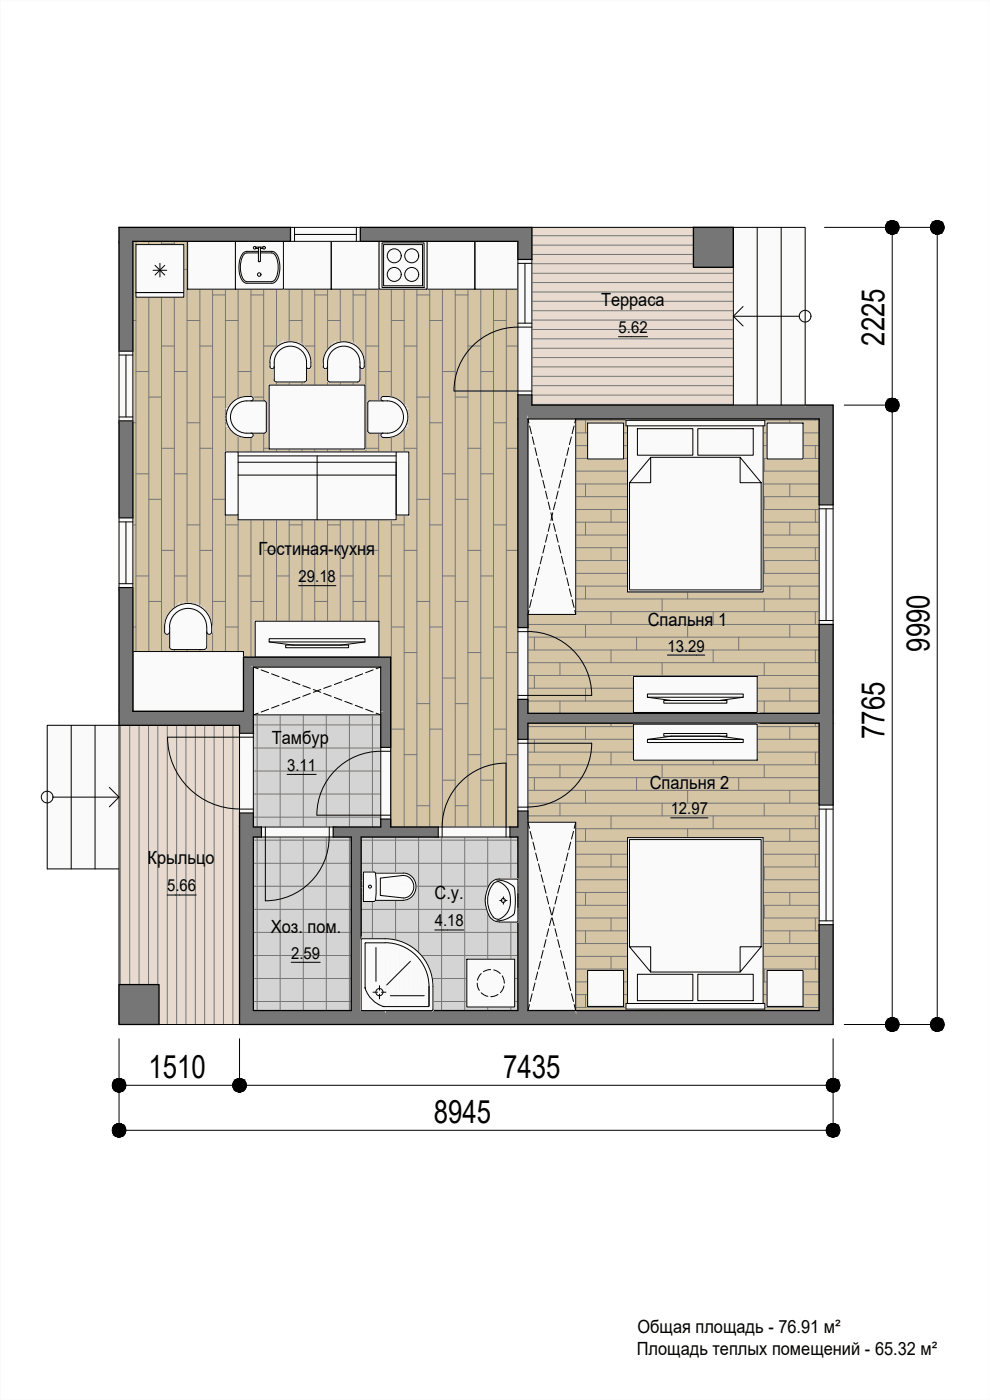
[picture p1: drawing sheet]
<svg xmlns="http://www.w3.org/2000/svg" width="297mm" height="420mm" viewBox="0 0 297 420" stroke-linecap="round" stroke-linejoin="round" font-family="sans-serif">
<defs><g id="words">
<g font-size="9.7">
<text x="265.4" y="103.8" transform="rotate(-90 265.4 103.8)">2225</text>
<text x="278.9" y="195.5" transform="rotate(-90 278.9 195.5)">9990</text>
<text x="265.4" y="221.7" transform="rotate(-90 265.4 221.7)">7765</text>
<text x="44.5" y="323.4">1510</text>
<text x="150.9" y="323.4">7435</text>
<text x="130.2" y="336.9">8945</text>
</g>
<g font-size="5.5">
<text x="180.3" y="91.8">Терраса</text>
<text x="77.5" y="166.5">Гостиная-кухня</text>
<text x="194.3" y="187.9">Спальня 1</text>
<text x="81.6" y="223.2">Тамбур</text>
<text x="195" y="236.8">Спальня 2</text>
<text x="44.3" y="259.4">Крыльцо</text>
<text x="130.4" y="269.9">С.у.</text>
<text x="81.3" y="280.1">Хоз. пом.</text>
<text x="191.2" y="400.2">Общая площадь - 76.91 м²</text>
<text x="191.1" y="406.7">Площадь теплых помещений - 65.32 м²</text>
</g>
<g font-size="5">
<text x="185.6" y="100">5.62</text>
<text x="89.6" y="174.8">29.1</text>
<text x="98.3" y="174.8">8</text>
<text x="200.3" y="195.5">13.29</text>
<text x="86.1" y="231.4">3.11</text>
<text x="201.2" y="244.4">12.97</text>
<text x="50.2" y="267.5">5.</text>
<text x="53.9" y="267.5">66</text>
<text x="130.5" y="278">4</text>
<text x="133" y="278">.18</text>
<text x="87.4" y="287.7">2.</text>
<text x="91.1" y="287.7">59</text>
</g>
</g></defs>
<!-- layer: Razmer -->
<g fill="#d5c5a5" stroke="#d5c5a5" stroke-width=".3">
<path d="M39.9 72.4l115.5 5.5v-5.5zM39.9 72.4l115.5 5.5h-115.5z"/>
<path d="M39.9 77.9l115.5 27.5v-27.5zM39.9 77.9l115.5 27.5h-115.5z"/>
<path d="M39.9 105.4l115.5 13.1v-13.1zM39.9 105.4l115.5 13.1h-115.5z"/>
<path d="M39.9 118.5l115.5 7.2v-7.2zM39.9 118.5l115.5 7.2h-115.5z"/>
<path d="M39.9 125.7l115.5 .6v-.6zM39.9 125.7l115.5 .6h-115.5z"/>
<path d="M39.9 126.3l115.5 29.1v-29.1zM39.9 126.3l115.5 29.1h-115.5z"/>
<path d="M39.9 155.4l115.5 21v-21zM39.9 155.4l115.5 21h-115.5z"/>
<path d="M39.9 176.4l115.5 11.9v-11.9zM39.9 176.4l115.5 11.9h-115.5z"/>
<path d="M39.9 188.3l115.5 8.9v-8.9zM39.9 188.3l115.5 8.9h-115.5z"/>
<path d="M117.2 197.2l38.2 12.7v-12.7zM117.2 197.2l38.2 12.7h-38.2z"/>
<path d="M39.9 197.2l33.2 16.3v-16.3zM39.9 197.2l33.2 16.3h-33.2z"/>
<path d="M117.2 209.9l38.2 12v-12zM117.2 209.9l38.2 12h-38.2z"/>
<path d="M117.2 221.9l38.2 2.4v-2.4zM117.2 221.9l38.2 2.4h-38.2z"/>
<path d="M117.2 224.3l38.2 19.1v-19.1zM117.2 224.3l38.2 19.1h-38.2z"/>
<path d="M117.2 243.4l38.2 2.4v-2.4zM117.2 243.4l38.2 2.4h-38.2z"/>
<path d="M117.2 245.8l38.2 2.4v-2.4zM117.2 245.8l38.2 2.4h-38.2z"/>
<path d="M172.7 125.7l73.1 25.8v-25.8zM172.7 125.7l73.1 25.8h-73.1z"/>
<path d="M172.7 151.5l73.1 32.9v-32.9zM172.7 151.5l73.1 32.9h-73.1z"/>
<path d="M158.4 184.4l87.4 3v-3zM158.4 184.4l87.4 3h-87.4z"/>
<path d="M158.4 187.4l87.4 .9v-.9zM158.4 187.4l87.4 .9h-87.4z"/>
<path d="M158.4 188.3l87.4 21.6v-21.6zM158.4 188.3l87.4 21.6h-87.4z"/>
<path d="M158.4 209.9l87.4 4.2v-4.2zM158.4 209.9l87.4 4.2h-87.4z"/>
<path d="M158.4 217l87.4 4.9v-4.9zM158.4 217l87.4 4.9h-87.4z"/>
<path d="M158.4 221.9l87.4 19.7v-19.7zM158.4 221.9l87.4 19.7h-87.4z"/>
<path d="M158.4 241.6l87.4 1.8v-1.8zM158.4 241.6l87.4 1.8h-87.4z"/>
<path d="M158.4 243.4l87.4 3.4v-3.4zM158.4 243.4l87.4 3.4h-87.4z"/>
<path d="M172.7 246.8l73.1 30.7v-30.7zM172.7 246.8l73.1 30.7h-73.1z"/>
<path d="M172.7 277.5l73.1 25.8v-25.8zM172.7 277.5l73.1 25.8h-73.1z"/>
</g>
<g fill="none" stroke="#767676" stroke-width=".3">
<path d="M40.8 72.4v141.1M44.6 72.4v141.1M48.5 72.4v141.1M48.5 73.2h3.8M52.3 72.4v141.1M56.1 72.4v141.1M60 72.4v141.1M60 73.2h3.8M63.8 72.4v141.1M67.6 72.4v141.1M71.4 72.4v141.1M75.3 72.4v124.8"/>
<path d="M79.1 72.4v124.8M79.1 73.2h3.9M83 72.4v124.8M86.8 72.4v124.8M90.6 72.4v124.8M90.6 73.2h3.8M94.4 72.4v124.8M98.3 72.4v124.8M102.1 72.4v124.8M105.9 72.4v124.8M109.8 72.4v124.8M109.8 73.2h3.8"/>
<path d="M113.6 72.4v124.8M117.4 72.4v175.8M121.3 72.4v175.8M121.3 73.2h3.8M125.1 72.4v175.8M128.9 72.4v175.8M132.7 72.4v175.8M136.6 72.4v175.8M140.4 72.4v175.8M140.4 73.2h3.9M144.3 72.4v175.8M148.1 72.4v175.8"/>
<path d="M151.9 72.4v175.8M151.9 73.2h3.5M159.6 70.7h48.5M159.6 73.6h48.5M159.6 76.4h48.5M159.6 79.2h48.5M39.9 96.2h.9M40.8 80.9h3.8M44.6 88.5h3.9M52.3 80.9h3.8M56.1 96.2h3.9M63.8 88.5h3.8"/>
<path d="M67.6 96.2h3.8M71.4 80.9h3.9M75.3 88.5h3.8M83 80.9h3.8M86.8 96.2h3.8M94.4 88.5h3.9M98.3 96.2h3.8M102.1 80.9h3.8M105.9 88.5h3.9M113.6 80.9h3.8M117.4 96.2h3.9M125.1 88.5h3.8"/>
<path d="M128.9 96.2h3.8M132.7 80.9h3.9M136.6 88.5h3.8M144.3 80.9h3.8M148.1 96.2h3.8M159.6 82h60.4M159.6 84.8h60.4M159.6 87.6h60.4M159.6 90.4h60.4M159.6 93.3h60.4M159.6 96.1h60.4M159.6 98.9h60.4"/>
<path d="M40.8 111.5h3.8M44.6 119.2h3.9M48.5 103.8h3.8M52.3 111.5h3.8M60 103.8h3.8M63.8 119.2h3.8M71.4 111.5h3.9M75.3 119.2h3.8M79.1 103.8h3.9M83 111.5h3.8M90.6 103.8h3.8M94.4 119.2h3.9"/>
<path d="M102.1 111.5h3.8M105.9 119.2h3.9M109.8 103.8h3.8M113.6 111.5h3.8M121.3 103.8h3.8M125.1 119.2h3.8M132.7 111.5h3.9M136.6 119.2h3.8M140.4 103.8h3.9M144.3 111.5h3.8M151.9 103.8h3.5M159.6 101.7h60.4"/>
<path d="M159.6 104.5h60.4M159.6 107.3h60.4M159.6 110.1h60.4M159.6 112.9h60.4M159.6 115.7h60.4M159.6 118.6h60.4M39.9 126.9h.9M48.5 134.5h3.8M56.1 126.9h3.9M60 134.5h3.8M67.6 126.9h3.8M79.1 134.5h3.9"/>
<path d="M86.8 126.9h3.8M90.6 134.5h3.8M98.3 126.9h3.8M109.8 134.5h3.8M117.4 126.9h3.9M121.3 134.5h3.8M128.9 126.9h3.8M140.4 134.5h3.9M148.1 126.9h3.8M151.9 134.5h3.5M159.6 121.4h60.4M172.7 126.1h73.1"/>
<path d="M172.7 129.9h73.1M172.7 133.7h73.1M172.7 137.6h73.1M175.7 126.1v3.8M183.3 125.7v.4M183.3 133.7v3.9M191 129.9v3.8M198.7 137.6v3.8M206.3 126.1v3.8M214 125.7v.4M214 133.7v3.9M221.6 129.9v3.8"/>
<path d="M229.3 137.6v3.8M237 126.1v3.8M244.6 125.7v.4M244.6 133.7v3.9M39.9 157.5h.9M40.8 142.2h3.8M44.6 149.9h3.9M52.3 142.2h3.8M56.1 157.5h3.9M63.8 149.9h3.8M67.6 157.5h3.8M71.4 142.2h3.9"/>
<path d="M75.3 149.9h3.8M83 142.2h3.8M86.8 157.5h3.8M94.4 149.9h3.9M98.3 157.5h3.8M102.1 142.2h3.8M105.9 149.9h3.9M113.6 142.2h3.8M117.4 157.5h3.9M125.1 149.9h3.8M128.9 157.5h3.8M132.7 142.2h3.9"/>
<path d="M136.6 149.9h3.8M144.3 142.2h3.8M148.1 157.5h3.8M172.7 141.4h73.1M172.7 145.2h73.1M172.7 149.1h73.1M172.7 152.9h73.1M172.7 156.7h73.1M175.7 145.2v3.9M175.7 156.7v3.9M183.3 152.9v3.8M191 141.4v3.8"/>
<path d="M198.7 149.1v3.8M206.3 145.2v3.9M206.3 156.7v3.9M214 152.9v3.8M221.6 141.4v3.8M229.3 149.1v3.8M237 145.2v3.9M237 156.7v3.9M244.6 152.9v3.8M40.8 172.8h3.8M48.5 165.2h3.8M52.3 172.8h3.8"/>
<path d="M60 165.2h3.8M71.4 172.8h3.9M79.1 165.2h3.9M83 172.8h3.8M90.6 165.2h3.8M102.1 172.8h3.8M109.8 165.2h3.8M113.6 172.8h3.8M121.3 165.2h3.8M132.7 172.8h3.9M140.4 165.2h3.9M144.3 172.8h3.8"/>
<path d="M151.9 165.2h3.5M172.7 160.6h73.1M172.7 164.4h73.1M172.7 168.2h73.1M172.7 172.1h73.1M172.7 175.9h73.1M172.7 179.7h73.1M175.7 175.9v3.8M183.3 164.4v3.8M191 160.6v3.8M191 172.1v3.8M198.7 168.2v3.9"/>
<path d="M198.7 179.7v3.9M206.3 175.9v3.8M214 164.4v3.8M221.6 160.6v3.8M221.6 172.1v3.8M229.3 168.2v3.9M229.3 179.7v3.9M237 175.9v3.8M244.6 164.4v3.8M39.9 188.2h.9M44.6 180.5h3.9M48.5 195.8h3.8"/>
<path d="M56.1 188.2h3.9M60 195.8h3.8M63.8 180.5h3.8M67.6 188.2h3.8M75.3 180.5h3.8M79.1 195.8h3.9M86.8 188.2h3.8M90.6 195.8h3.8M94.4 180.5h3.9M98.3 188.2h3.8M105.9 180.5h3.9M109.8 195.8h3.8"/>
<path d="M117.4 188.2h3.9M121.3 195.8h3.8M125.1 180.5h3.8M128.9 188.2h3.8M136.6 180.5h3.8M140.4 195.8h3.9M148.1 188.2h3.8M151.9 195.8h3.5M158.4 187.4h87.4M158.4 191.2h87.4M158.4 195.1h87.4M158.4 198.9h87.4"/>
<path d="M160.3 191.2v3.9M168 198.9v3.8M172.7 183.6h73.1M175.7 187.4v3.8M183.3 183.6v3.8M183.3 195.1v3.8M191 191.2v3.9M198.7 198.9v3.8M206.3 187.4v3.8M214 183.6v3.8M214 195.1v3.8M221.6 191.2v3.9"/>
<path d="M229.3 198.9v3.8M237 187.4v3.8M244.6 183.6v3.8M244.6 195.1v3.8M36.1 217.7v77.8M38.9 217.7v77.8M40.8 203.5h3.8M41.7 217.7v77.8M44.6 217.7v77.8M44.6 211.2h3.9M47.4 217.7v77.8M50.2 217.7v89.8"/>
<path d="M52.3 203.5h3.8M53 217.7v89.8M55.8 217.7v89.8M58.6 217.7v89.8M61.4 217.7v89.8M63.8 211.2h3.8M64.2 217.7v89.8M67 217.7v89.8M69.9 217.7v89.8M71.4 203.5h1.7M76 217.6h38.2M77.2 214.5v33.7"/>
<path d="M84.1 214.5v33.7M91 214.5v33.7M97.9 214.5v33.7M104.8 214.5v33.7M111.7 214.5v33.7M117.2 203.5h.2M117.4 218.8h3.9M125.1 211.2h3.8M128.9 218.8h3.8M132.7 203.5h3.9M136.6 211.2h3.8M144.3 203.5h3.8"/>
<path d="M148.1 218.8h3.8M158.4 202.7h87.4M158.4 206.5h87.4M158.4 210.4h87.4M158.4 218.1h87.4M160.3 202.7v3.8M168 210.4v3.7M175.7 206.5v3.9M175.7 218.1v3.8M183.3 217v1.1M191 202.7v3.8M198.7 210.4v3.7"/>
<path d="M206.3 206.5v3.9M206.3 218.1v3.8M214 217v1.1M221.6 202.7v3.8M229.3 210.4v3.7M237 206.5v3.9M237 218.1v3.8M244.6 217v1.1M76 238.3h38.2M76 231.4h38.2M76 224.5h38.2M117.2 234.1h.2"/>
<path d="M121.3 226.5h3.8M132.7 234.1h3.9M140.4 226.5h3.9M144.3 234.1h3.8M151.9 226.5h3.5M158.4 221.9h87.4M158.4 225.7h87.4M158.4 229.5h87.4M158.4 233.4h87.4M158.4 237.2h87.4M160.3 221.9v3.8M160.3 233.4v3.8"/>
<path d="M168 229.5v3.9M175.7 237.2v3.8M183.3 225.7v3.8M191 221.9v3.8M191 233.4v3.8M198.7 229.5v3.9M206.3 237.2v3.8M214 225.7v3.8M221.6 221.9v3.8M221.6 233.4v3.8M229.3 229.5v3.9M237 237.2v3.8"/>
<path d="M244.6 225.7v3.8M76 259.1h29.4M76 252.1h29.4M76 245.2h38.2M77.2 251.2v52.1M84.1 251.2v52.1M91 251.2v52.1M97.9 251.2v52.1M104.8 251.2v52.1M108.4 259.1h47M108.4 252.1h47M111.7 251.2v52.1"/>
<path d="M118.7 251.2v52.1M125.1 241.8h3.8M125.6 251.2v52.1M132.5 251.2v52.1M136.6 241.8h3.8M139.4 251.2v52.1M146.3 251.2v52.1M153.3 251.2v52.1M158.4 241h87.4M158.4 244.9h87.4M168 241v3.9M172.7 248.7h73.1"/>
<path d="M172.7 252.5h73.1M172.7 256.4h73.1M175.7 248.7v3.8M183.3 244.9v3.8M183.3 256.4v3.8M191 252.5v3.9M198.7 241v3.9M206.3 248.7v3.8M214 244.9v3.8M214 256.4v3.8M221.6 252.5v3.9M229.3 241v3.9"/>
<path d="M237 248.7v3.8M244.6 244.9v3.8M244.6 256.4v3.8M76 279.8h29.4M76 272.9h29.4M76 266h29.4M108.4 279.8h47M108.4 272.9h47M108.4 266h47M172.7 260.2h73.1M172.7 264h73.1M172.7 267.8h73.1"/>
<path d="M172.7 271.7h73.1M172.7 275.5h73.1M172.7 279.4h73.1M175.7 267.8v3.9M175.7 279.4v3.8M183.3 275.5v3.9M191 264v3.8M198.7 260.2v3.8M198.7 271.7v3.8M206.3 267.8v3.9M206.3 279.4v3.8M214 275.5v3.9"/>
<path d="M221.6 264v3.8M229.3 260.2v3.8M229.3 271.7v3.8M237 267.8v3.9M237 279.4v3.8M244.6 275.5v3.9M76 293.7h29.4M76 286.8h29.4M108.4 293.7h47M108.4 286.8h47M172.7 283.2h73.1M172.7 287h73.1"/>
<path d="M172.7 290.8h73.1M172.7 294.7h73.1M172.7 298.5h73.1M175.7 298.5v3.8M183.3 287v3.8M191 283.2v3.8M191 294.7v3.8M198.7 290.8v3.9M206.3 298.5v3.8M214 287v3.8M221.6 283.2v3.8M221.6 294.7v3.8"/>
<path d="M229.3 290.8v3.9M237 298.5v3.8M244.6 287v3.8M76 300.6h29.4M108.4 300.6h47M172.7 302.3h73.1M198.7 302.3v1M229.3 302.3v1"/>
</g>
<g fill="#e8dacf" stroke="#e8dacf" stroke-width=".3">
<path d="M35.7 217.7l36.2 2.3v-2.3zM35.7 217.7l36.2 2.3h-36.2z"/>
<path d="M35.7 220l36.2 24v-24zM35.7 220l36.2 24h-36.2z"/>
<path d="M35.7 244l36.2 51.5v-51.5zM35.7 244l36.2 51.5h-36.2z"/>
<path d="M47.7 295.5l24.2 12v-12zM47.7 295.5l24.2 12h-24.2z"/>
<path d="M159.6 68.2l48.5 9.7v-9.7zM159.6 68.2l48.5 9.7h-48.5z"/>
<path d="M159.6 77.9l48.5 2.3v-2.3zM159.6 77.9l48.5 2.3h-48.5z"/>
<path d="M159.6 80.2l60.4 38.3v-38.3zM159.6 80.2l60.4 38.3h-60.4z"/>
<path d="M159.6 118.5l60.4 3.1v-3.1zM159.6 118.5l60.4 3.1h-60.4z"/>
</g>
<g fill="#d4d4d4" stroke="#d4d4d4" stroke-width=".3">
<path d="M76 214.5l38.2 5.5v-5.5zM76 214.5l38.2 5.5h-38.2z"/>
<path d="M76 220l38.2 4.3v-4.3zM76 220l38.2 4.3h-38.2z"/>
<path d="M76 224.3l38.2 19.7v-19.7zM76 224.3l38.2 19.7h-38.2z"/>
<path d="M76 244l38.2 1.8v-1.8zM76 244l38.2 1.8h-38.2z"/>
<path d="M76 245.8l38.2 2.4v-2.4zM76 245.8l38.2 2.4h-38.2z"/>
<path d="M108.4 251.2l47 52.1v-52.1zM108.4 251.2l47 52.1h-47z"/>
<path d="M76 251.2l29.4 52.1v-52.1zM76 251.2l29.4 52.1h-29.4z"/>
</g>
<g fill="#fafafa" stroke="#fafafa" stroke-width=".3">
<path d="M63.2 186.1v4.1z"/>
<path d="M62.9 185.2v5.2z"/>
<path d="M112.7 270.2h8.4z"/>
<path d="M112.7 262.1h9.1z"/>
<path d="M112.7 262h8.4z"/>
<path d="M109 261.7h3.3z"/>
<path d="M109 106.8v3.8z"/>
<path d="M108.6 105.9v4.8z"/>
<path d="M97.7 105.8v4.9z"/>
<path d="M97.4 106.7v3.9z"/>
<path d="M110.4 120.7h7.6z"/>
<path d="M142.5 72.4l12.9 14.4v-14.4zM142.5 72.4l12.9 14.4h-12.9z"/>
<path d="M128.1 72.4l14.4 14.4v-14.4zM128.1 72.4l14.4 14.4h-14.4z"/>
<path d="M99.4 72.4l14.3 14.4v-14.4zM99.4 72.4l14.3 14.4h-14.3z"/>
<path d="M85 72.4l14.4 14.4v-14.4zM85 72.4l14.4 14.4h-14.4z"/>
<path d="M56.3 72.4l14.3 14.4v-14.4zM56.3 72.4l14.3 14.4h-14.3z"/>
<path d="M40.8 87.8v1.4h14.3zM40.8 87.8h14.3v1.4z"/>
<path d="M40.8 73.4v14.4h14.3zM40.8 73.4h14.3v14.4z"/>
<path d="M70.6 72.4l14.4 14.4v-14.4zM70.6 72.4l14.4 14.4h-14.4z"/>
<path d="M113.7 72.4l14.4 14.4v-14.4zM113.7 72.4l14.4 14.4h-14.4z"/>
<path d="M39.9 195.5l33.2 18v-18zM39.9 195.5l33.2 18h-33.2z"/>
<path d="M76.6 186.4l37.1 10.8v-10.8zM76.6 186.4l37.1 10.8h-37.1z"/>
<path d="M63.5 188.2v1.6zM63.5 188v1.8z"/>
<path d="M63.5 188v1.9zM63.5 187.5v2.4z"/>
<path d="M63.5 187.5l-.1 2.4zM63.4 187.1v2.8z"/>
<path d="M63.4 187.1v2.9zM63.4 186.9v3.1z"/>
<path d="M63.4 186.9v3.3zM63.4 186.6v3.6z"/>
<path d="M63.4 186.6l-.2 3.6zM63.2 186.1v4.1zM63.2 186.1v4.1z"/>
<path d="M63.2 186.1l-.1 4.2zM63.1 185.8v4.5z"/>
<path d="M63.1 185.8l-.1 4.6zM63 185.5v4.9z"/>
<path d="M63 185.5l-.1 4.9zM62.9 185.2v5.2zM62.9 185.1v5.3z"/>
<path d="M62.9 185.1l-.2 5.3zM62.7 184.9v5.5z"/>
<path d="M62.7 184.9l-.1 5.5zM62.6 184.7v5.7z"/>
<path d="M62.6 184.7v5.7zM62.5 184.4v5.9z"/>
<path d="M62.5 184.4v5.9zM62.3 184.2v6z"/>
<path d="M62.3 184.2v6zM62.3 184.2v6z"/>
<path d="M62.3 184.2v6zM62.3 184.1v6.1z"/>
<path d="M62.3 184.1v6.1zM62.2 184v6z"/>
<path d="M62.2 184v6zM62.1 183.9v6z"/>
<path d="M62.1 183.9v6zM62 183.9v5.9z"/>
<path d="M62 183.9v5.8zM62 183.9v5.9z"/>
<path d="M62 188.2v6.1zM62 188v6.3z"/>
<path d="M62 188v6.4zM62 187.6v6.8z"/>
<path d="M62 187.6v6.9zM62 187.2v7.3z"/>
<path d="M62 183.9v4.3zM62 183.8v3.4z"/>
<path d="M62 187.2v7.4zM62 187.2v7.4z"/>
<path d="M62 183.8v3.4zM62 183.7v3.5z"/>
<path d="M62 187.2l-.1 7.4zM61.9 186.9v7.7z"/>
<path d="M61.9 186.9l-.1 7.9zM61.8 186.5v8.3z"/>
<path d="M61.8 186.5v8.3zM61.8 186.4v8.4z"/>
<path d="M62 183.7l-.2 2.7 .2 .8zM61.8 183.5l.2 .2-.2 2.7z"/>
<path d="M61.8 186.4l-.1 8.4zM61.7 186.2v8.6z"/>
<path d="M61.8 183.5v2.9zM61.7 183.4v2.8z"/>
<path d="M61.7 183.4v2.8zM61.7 183.3v2.8z"/>
<path d="M61.7 186.2l-.2 8.7zM61.5 185.9v9z"/>
<path d="M61.5 185.9v9zM61.5 185.6v9.3z"/>
<path d="M61.5 185.6l-.1 9.3zM61.4 185.5v9.4z"/>
<path d="M61.7 183.3l-.3 2.2 .3 .6zM61.4 183.1l.3 .2-.3 2.2z"/>
<path d="M61.4 185.5l-.1 9.4zM61.3 185.4v9.5z"/>
<path d="M61.4 183.1v2.4zM61.3 183v2.4z"/>
<path d="M61.3 183l-.4 1.7 .4 .7zM60.9 182.6l.4 .4-.4 1.7z"/>
<path d="M61.3 185.4l-.4 9.5h.4zM60.9 184.7l.4 .7-.4 9.5z"/>
<path d="M60.9 182.6v2.1zM60.9 182.6v2.1z"/>
<path d="M60.9 184.7l-.6 10.2h.6zM60.3 184.1l.6 .6-.6 10.2z"/>
<path d="M60.9 182.6l-.6 1.5 .6 .6zM60.3 182.2l.6 .4-.6 1.5z"/>
<path d="M60.3 184.1l-.3 10.8h.3zM60 183.9l.3 .2-.3 10.8z"/>
<path d="M60.3 182.2l-.3 1.7 .3 .2zM60 182l.3 .2-.3 1.7z"/>
<path d="M60 183.9l-.5 11h.5zM59.5 183.5l.5 .4-.5 11z"/>
<path d="M60 182l-.5 1.5 .5 .4zM59.5 181.8l.5 .2-.5 1.5z"/>
<path d="M59.5 183.5l-.5 11.4h.5zM59 183.2l.5 .3-.5 11.4z"/>
<path d="M59.5 181.8l-.5 1.4 .5 .3zM59 181.6l.5 .2-.5 1.4z"/>
<path d="M59 183.2l-.3 11.7h.3zM58.7 183l.3 .2-.3 11.7z"/>
<path d="M59 181.6l-.3 1.4 .3 .2zM58.7 181.5l.3 .1-.3 1.4z"/>
<path d="M58.7 183l-.7 11.9h.7zM58 182.8l.7 .2-.7 11.9z"/>
<path d="M58.7 181.5l-.7 1.3 .7 .2zM58 181.3l.7 .2-.7 1.3z"/>
<path d="M58 182.8l-.1 12.1h.1zM57.9 182.8h.1l-.1 12.1z"/>
<path d="M58 181.3l-.1 1.5h.1zM57.9 181.2l.1 .1-.1 1.5z"/>
<path d="M57.9 182.8l-.9 12.1h.9zM57 182.6l.9 .2-.9 12.1z"/>
<path d="M57.9 181.2l-.9 1.4 .9 .2zM57 181.1l.9 .1-.9 1.4z"/>
<path d="M57 182.6l-.1 12.3zM56.9 182.6v12.3z"/>
<path d="M57 181.1v1.5zM56.9 181.1v1.5z"/>
<path d="M56.9 182.6l-.9 12.3h.9zM56 182.6h.9l-.9 12.3z"/>
<path d="M56.9 181.1l-.9 1.5h.9zM56 181.1h.9l-.9 1.5z"/>
<path d="M56 182.6v12.3zM56 182.6v12.3z"/>
<path d="M56 181.1v1.5zM56 181.1v1.5z"/>
<path d="M56 182.6l-.9 12.3h.9zM55.1 182.8l.9-.2-.9 12.3z"/>
<path d="M56 181.1l-.9 1.7 .9-.2zM55.1 181.2l.9-.1-.9 1.7z"/>
<path d="M55.1 182.8l-.2 12.1h.2zM54.9 182.8h.2l-.2 12.1z"/>
<path d="M55.1 181.2l-.2 1.6h.2zM54.9 181.3l.2-.1-.2 1.6z"/>
<path d="M54.9 182.8l-.7 12.1h.7zM54.2 183l.7-.2-.7 12.1z"/>
<path d="M54.9 181.3l-.7 1.7 .7-.2zM54.2 181.5l.7-.2-.7 1.7z"/>
<path d="M54.2 183l-.3 11.9h.3zM53.9 183.2l.3-.2-.3 11.9z"/>
<path d="M54.2 181.5l-.3 1.7 .3-.2zM53.9 181.6l.3-.1-.3 1.7z"/>
<path d="M53.9 183.2l-.5 11.7h.5zM53.4 183.5l.5-.3-.5 11.7z"/>
<path d="M53.9 181.6l-.5 1.9 .5-.3zM53.4 181.8l.5-.2-.5 1.9z"/>
<path d="M53.4 183.5l-.5 11.4h.5zM52.9 183.9l.5-.4-.5 11.4z"/>
<path d="M53.4 181.8l-.5 2.1 .5-.4zM52.9 182l.5-.2-.5 2.1z"/>
<path d="M52.9 183.9l-.2 11h.2zM52.7 184.1l.2-.2-.2 11z"/>
<path d="M52.9 182l-.2 2.1 .2-.2zM52.7 182.2l.2-.2-.2 2.1z"/>
<path d="M52.7 184.1l-.6 10.8h.6zM52.7 184.1l-.6 10.8v-10.2z"/>
<path d="M52.7 182.2l-.6 2.5 .6-.6zM52.1 182.6l.6-.4-.6 2.5z"/>
<path d="M52.1 184.7v10.2zM52.1 184.7v10.2z"/>
<path d="M52.1 182.6v2.1zM52.1 182.6v2.1z"/>
<path d="M52.1 184.7l-.5 10.2h.5zM52.1 184.7l-.5 10.2v-9.5z"/>
<path d="M51.6 185.4l-.1 9.5zM51.6 185.4l-.1 9.5z"/>
<path d="M52.1 182.6l-.6 2.9 .6-.8zM51.5 183.1l.6-.5-.6 2.9z"/>
<path d="M51.5 185.5v9.4zM51.5 185.5v9.4z"/>
<path d="M51.5 183.1v2.5zM51.5 183.1v2.5z"/>
<path d="M51.5 185.6l-.1 9.3zM51.5 185.6l-.1 9.3z"/>
<path d="M51.5 183.1l-.2 3 .2-.5zM51.5 183.1l-.2 3v-2.8z"/>
<path d="M51.4 185.9v9zM51.4 185.9l-.1 8.9z"/>
<path d="M51.3 186.2v8.6zM51.3 186.2l-.1 8.6z"/>
<path d="M51.3 183.3l-.1 3.1zM51.3 183.3l-.1 3.1z"/>
<path d="M51.2 186.4v8.4zM51.2 186.4v8.4z"/>
<path d="M51.2 183.5v3zM51.2 183.5v3z"/>
<path d="M51.2 186.5v8.3zM51.2 186.5l-.1 8.1z"/>
<path d="M51.1 186.9v7.7zM51.1 186.9l-.1 7.7z"/>
<path d="M51 187.2v7.4zM51 187.2v7.3z"/>
<path d="M51.2 183.5l-.2 3.7 .2-.7zM51.2 183.5l-.2 3.7v-3.4z"/>
<path d="M51 187.2v7.3zM51 187.2v7.2z"/>
<path d="M51 183.8v3.8zM51 183.8v3.8z"/>
<path d="M51 187.6v6.8zM51 187.6l-.1 6.7z"/>
<path d="M50.9 188v6.3zM50.9 188v6.2z"/>
<path d="M51 183.8l-.1 4.4zM51 183.8l-.1 4.4z"/>
<path d="M50.9 183.9v5.9zM50.9 183.9v5.9z"/>
<path d="M50.9 183.9l-.1 6zM50.8 183.9v6z"/>
<path d="M50.8 183.9v6.1zM50.8 183.9v6.1z"/>
<path d="M50.8 184l-.1 6.2zM50.8 184l-.1 6.2z"/>
<path d="M50.7 184.1l-.1 6.1zM50.7 184.1l-.1 6.1z"/>
<path d="M50.6 184.2v6zM50.6 184.2v6z"/>
<path d="M50.6 184.2l-.1 6.1zM50.6 184.2l-.1 6.1z"/>
<path d="M50.5 184.4l-.1 6zM50.5 184.4l-.1 6z"/>
<path d="M50.4 184.7l-.2 5.7zM50.4 184.7l-.2 5.7z"/>
<path d="M50.2 184.9l-.1 5.5zM50.2 184.9l-.1 5.5z"/>
<path d="M50.1 185.1v5.3zM50.1 185.1v5.3z"/>
<path d="M50.1 185.2l-.2 5.2zM50.1 185.2l-.2 5.2z"/>
<path d="M49.9 185.5v4.9zM49.9 185.5l-.1 4.8z"/>
<path d="M49.8 185.8v4.5zM49.8 185.8l-.1 4.4z"/>
<path d="M49.7 186.1v4.1zM49.7 186.1v4.1z"/>
<path d="M49.7 186.1v4.1zM49.7 186.1l-.1 4.1z"/>
<path d="M49.6 186.6v3.6zM49.6 186.6l-.1 3.4z"/>
<path d="M49.5 186.9v3.1zM49.5 186.9v3z"/>
<path d="M49.5 187.1v2.8zM49.5 187.1v2.8z"/>
<path d="M49.5 187.5v2.4zM49.5 187.5l-.1 2.3z"/>
<path d="M49.4 188v1.8zM49.4 188v1.7z"/>
<path d="M87.2 68.2l20.9 4.2v-4.2zM87.2 68.2l20.9 4.2h-20.9z"/>
<path d="M220 68.2l21.6 12v-12zM220 68.2l21.6 12h-21.6z"/>
<path d="M155.4 77.9l4.2 40.6v-40.6zM155.4 77.9l4.2 40.6h-4.2z"/>
<path d="M220 80.2l21.6 41.4v-41.4zM220 80.2l21.6 41.4h-21.6z"/>
<path d="M35.7 105.4l4.2 20.9v-20.9zM35.7 105.4l4.2 20.9h-4.2z"/>
<path d="M35.7 155.4l4.2 21v-21zM35.7 155.4l4.2 21h-4.2z"/>
<path d="M158.4 125.7l14.3 58.7v-58.7zM158.4 125.7l14.3 58.7h-14.3z"/>
<path d="M245.8 151.5l4.2 35.9v-35.9zM245.8 151.5l4.2 35.9h-4.2z"/>
<path d="M155.4 188.3l3 21.6v-21.6zM155.4 188.3l3 21.6h-3z"/>
<path d="M76 200.2l38.2 13.3v-13.3zM76 200.2l38.2 13.3h-38.2z"/>
<path d="M76 213.5l38.2 1v-1zM76 213.5l38.2 1h-38.2z"/>
<path d="M155.4 221.9l3 21.5v-21.5zM155.4 221.9l3 21.5h-3z"/>
<path d="M71.9 220l4.1 24v-24zM71.9 220l4.1 24h-4.1z"/>
<path d="M114.2 224.3l3 21.5v-21.5zM114.2 224.3l3 21.5h-3z"/>
<path d="M131.5 248.2l21.5 3v-3zM131.5 248.2l21.5 3h-21.5z"/>
<path d="M78.4 248.2l21.6 3v-3zM78.4 248.2l21.6 3h-21.6z"/>
<path d="M14.2 217.7l21.5 43.1v-43.1zM14.2 217.7l21.5 43.1h-21.5z"/>
<path d="M245.8 241.6l4.2 35.9v-35.9zM245.8 241.6l4.2 35.9h-4.2z"/>
<path d="M158.4 246.8l14.3 56.5v-56.5zM158.4 246.8l14.3 56.5h-14.3z"/>
<path d="M187.8 126.2l41.7 1.6v-1.6zM187.8 126.2l41.7 1.6h-41.7z"/>
<path d="M188.3 127.8l40.7 49.8v-49.8zM188.3 127.8l40.7 49.8h-40.7z"/>
<path d="M176.3 127l10.8 10.8v-10.8zM176.3 127l10.8 10.8h-10.8z"/>
<path d="M230.2 127l10.7 10.8v-10.8zM230.2 127l10.7 10.8h-10.7z"/>
<path d="M190.1 203l37.1 10.8v-10.8zM190.1 203l37.1 10.8h-37.1z"/>
<path d="M187.8 302.9l41.7-1.7v1.7zM187.8 301.2v1.7l41.7-1.7z"/>
<path d="M229 251.4v49.8h-40.7zM188.3 251.4v49.8l40.7-49.8z"/>
<path d="M176.3 302l10.8-10.7v10.7zM176.3 291.3v10.7l10.8-10.7z"/>
<path d="M230.2 302l10.7-10.7v10.7zM230.2 291.3v10.7l10.7-10.7z"/>
<path d="M190.1 228.1l37.1-10.8v10.8zM190.1 217.3v10.8l37.1-10.8z"/>
<path d="M140.1 287.9l14.3 14.3v-14.3zM140.1 287.9l14.3 14.3h-14.3z"/>
<path d="M149.9 263.8h5.5zM149.3 263.8h6.1z"/>
<path d="M149.3 263.8l6.1 .2v-.2zM148.7 264l.6-.2 6.1 .2z"/>
<path d="M148.7 264l6.7 .2v-.2zM148.2 264.2l.5-.2 6.7 .2z"/>
<path d="M148.2 264.2l7.2 .4v-.4zM147.6 264.6l.6-.4 7.2 .4z"/>
<path d="M147.6 264.6l7.8 .4v-.4zM147.6 264.6l7.8 .4h-8.2z"/>
<path d="M147.2 265l8.2 .4v-.4zM147.2 265l8.2 .4h-8.5z"/>
<path d="M146.9 265.4l8.5 .5v-.5zM146.9 265.4l8.5 .5h-8.7z"/>
<path d="M146.7 265.9l8.7 .9v-.9zM146.7 265.9l8.7 .9h-9.1z"/>
<path d="M146.3 266.8l9.1 1v-1zM146.3 266.8l9.1 1h-9.4z"/>
<path d="M146 267.8l9.4 1v-1zM146 267.8l9.4 1h-9.7z"/>
<path d="M145.7 268.8l9.7 1v-1zM145.7 268.8l9.7 1h-9.8z"/>
<path d="M145.6 269.8l9.8 .9v-.9zM145.6 269.8l9.8 .9h-9.8z"/>
<path d="M145.6 270.7l9.8 1v-1zM145.6 270.7l9.8 1h-9.7z"/>
<path d="M145.7 271.7l9.7 1.1v-1.1zM145.7 271.7l9.7 1.1h-9.4z"/>
<path d="M146 272.8l9.4 .9v-.9zM146 272.8l9.4 .9h-9.1z"/>
<path d="M146.3 273.7l9.1 1v-1zM146.3 273.7l9.1 1h-8.7z"/>
<path d="M146.7 274.7l8.7 .4v-.4zM146.7 274.7l8.7 .4h-8.5z"/>
<path d="M146.9 275.1l8.5 .4v-.4zM146.9 275.1l8.5 .4h-8.2z"/>
<path d="M147.2 275.5l8.2 .4v-.4zM147.2 275.5l8.2 .4h-7.8z"/>
<path d="M147.6 275.9l7.8 .4v-.4zM147.6 275.9l7.8 .4h-7.2z"/>
<path d="M148.2 276.3l7.2 .3v-.3zM148.2 276.3l7.2 .3h-6.7z"/>
<path d="M148.7 276.6l6.7 .1zM148.7 276.6l6.7 .1z"/>
<path d="M149.3 276.7h6.1zM149.3 276.7h6.1z"/>
<path d="M109 270.6h3.2zM109 270.6h3.3z"/>
<path d="M109 270.5l3.3 .1zM109 270.5h3.3z"/>
<path d="M109 270.5h3.3zM109 270.5h3.4z"/>
<path d="M109 270.4l3.4 .1zM109 270.4h3.5z"/>
<path d="M109 270.3l3.5 .1zM109 270.3h3.6z"/>
<path d="M109 270.3h3.6zM109 270.3h3.6z"/>
<path d="M109 270.2l3.6 .1zM109 270.2h3.7z"/>
<path d="M109 270.2h3.7zM109 270.2h3.7z"/>
<path d="M112.7 270.2h8.3zM112.7 270.2h8.4zM112.7 270.2h8.5z"/>
<path d="M109 270.2h3.7zM109 270.2h3.7z"/>
<path d="M112.7 270.2h8.5zM112.7 270.2h8.6z"/>
<path d="M109 270.1l3.7 .1zM109 270.1l3.7 .1z"/>
<path d="M112.7 270.1l8.6 .1zM112.7 270.1h8.9z"/>
<path d="M109 270.1h3.7zM109 270.1h3.7z"/>
<path d="M112.7 270.1h8.9zM112.7 270.1h9z"/>
<path d="M109 270.1h3.7zM109 270.1h3.7z"/>
<path d="M112.7 270.1h9zM112.7 270.1h9.2z"/>
<path d="M112.7 269.9v.2h9.2zM112.7 269.9h9.7l-.5 .2z"/>
<path d="M112.7 269.6v.3h9.7zM112.7 269.6h10.3l-.6 .3z"/>
<path d="M112.8 269.1l-.1 .5h10.3zM112.8 269.1h10.8l-.6 .5z"/>
<path d="M112.8 268.6v.5h10.8zM112.8 268.6h11.3l-.5 .5z"/>
<path d="M109 268.1v2h3.7zM109 268.1h3.8l-.1 2z"/>
<path d="M112.8 268.1v.5h11.3zM112.8 268.1h11.6l-.3 .5z"/>
<path d="M109 268.1h3.8zM109 268.1h3.8z"/>
<path d="M112.8 268.1h11.6zM112.8 268.1h11.6z"/>
<path d="M112.8 267.9v.2h11.6zM112.8 267.9h11.6v.2z"/>
<path d="M112.9 267.3l-.1 .6h11.6zM112.9 267.3h11.8l-.3 .6z"/>
<path d="M109 266.5v1.6h3.8zM109 266.5h3.9l-.1 1.6z"/>
<path d="M112.9 266.5v.8h11.8zM112.9 266.5h11.9l-.1 .8z"/>
<path d="M109 266.1v.4h3.9zM109 266.1h3.9v.4z"/>
<path d="M112.9 266.1v.4h11.9zM112.9 266.1h11.9v.4z"/>
<path d="M112.9 265.7v.4h11.9zM112.9 265.7h11.9v.4z"/>
<path d="M112.9 265v.7h11.9zM112.9 265h11.8l.1 .7z"/>
<path d="M109 264.3v1.8h3.9zM109 264.3h3.8l.1 1.8z"/>
<path d="M112.8 264.3l.1 .7h11.8zM112.8 264.3h11.6l.3 .7z"/>
<path d="M109 264.1v.2h3.8zM109 264.1h3.8v.2z"/>
<path d="M112.8 264.1v.2h11.6zM112.8 264.1h11.6v.2z"/>
<path d="M109 264.1h3.8zM109 264.1h3.8z"/>
<path d="M112.8 264.1h11.6zM112.8 264.1h11.6z"/>
<path d="M112.8 263.7v.4h11.6zM112.8 263.7h11.3l.3 .4z"/>
<path d="M112.8 263.1v.6h11.3zM112.8 263.1h10.8l.5 .6z"/>
<path d="M112.7 262.6l.1 .5h10.8zM112.7 262.6h10.3l.6 .5z"/>
<path d="M112.7 262.3v.3h10.3zM112.7 262.3h9.7l.6 .3z"/>
<path d="M109 262.1v2h3.8zM109 262.1h3.7l.1 2z"/>
<path d="M112.7 262.1v.2h9.7zM112.7 262.1h9.1l.6 .2zM112.7 262.1h9.1z"/>
<path d="M109 262l3.7 .1zM109 262l3.7 .1z"/>
<path d="M112.7 262l9 .1zM112.7 262l9 .1zM112.7 262h8.4z"/>
<path d="M109 262h3.7zM109 262h3.7z"/>
<path d="M109 262h3.7zM109 262h3.7z"/>
<path d="M109 261.7v.3h3.7zM109 261.7h3.3l.4 .3zM109 261.7h3.3z"/>
<path d="M129.9 296v7.1zM129.9 296v7.1z"/>
<path d="M129.9 295.8v7.3zM129.9 295.8v7.3z"/>
<path d="M129.9 295.5v7.6zM129.9 295.5v7.7z"/>
<path d="M129.9 295.1v8.1zM129.9 295.1v8.1z"/>
<path d="M129.8 294.6l.1 8.6zM129.8 294.6v8.6z"/>
<path d="M129.8 294.6v8.6zM129.8 294.6v8.6z"/>
<path d="M129.8 294.3v8.9zM129.8 294.3v9z"/>
<path d="M129.7 294.1l.1 9.2zM129.7 294.1l.1 9.2z"/>
<path d="M129.7 293.9v9.4zM129.7 293.9v9.4z"/>
<path d="M129.7 293.6v9.7zM129.7 293.6v9.7z"/>
<path d="M129.6 293.1l.1 10.2zM129.6 293.1l.1 10.2z"/>
<path d="M129.2 291.7l.4 1.4v10.2zM129.2 291.7v11.6h.4z"/>
<path d="M128.7 290.3l.5 1.4v11.6zM128.7 290.3v13h.5z"/>
<path d="M128 288.9l.7 1.4v13zM128 288.9v14.4h.7z"/>
<path d="M127.2 287.7l.8 1.2v14.4zM127.2 287.7v15.6h.8z"/>
<path d="M126.2 286.5l1 1.2v15.6zM126.2 286.5v16.8h1z"/>
<path d="M125.2 285.5l1 1v16.8zM125.2 285.5v17.8h1z"/>
<path d="M124 284.5l1.2 1v17.8zM124 284.5v18.8h1.2z"/>
<path d="M122.7 283.7l1.3 .8v18.8zM122.7 283.7v19.6h1.3z"/>
<path d="M121.4 283l1.3 .7v19.6zM121.4 283v20.3h1.3z"/>
<path d="M120 282.4l1.4 .6v20.3zM120 282.4v20.9h1.4z"/>
<path d="M118.5 282.1l1.5 .3v20.9zM118.5 282.1v21.2h1.5z"/>
<path d="M117 281.8l1.5 .3v21.2zM117 281.8v21.5h1.5z"/>
<path d="M115.6 281.7l1.4 .1v21.5zM115.6 281.7v21.6h1.4z"/>
<path d="M108.6 281.7h7v21.6zM108.6 281.7v21.6h7z"/>
<path d="M108.6 281.7v21.6zM108.6 281.7v21.6z"/>
<path d="M108.6 281.7v21.6zM108.5 281.8l.1 21.5z"/>
<path d="M108.5 281.8v21.5zM108.5 281.8v21.5z"/>
<path d="M108.4 281.8l.1 21.5zM108.4 281.8l.1 21.5z"/>
<path d="M108.4 281.8v21.5zM108.4 281.8v21.5z"/>
<path d="M108.4 281.9v21.4zM108.4 281.8v21.5z"/>
<path d="M108.4 281.9v21.4zM108.4 281.9v21.4z"/>
<path d="M108.4 281.9v21.4zM108.4 281.9v21.4z"/>
<path d="M108.4 282v21.3zM108.4 281.9v21.4z"/>
<path d="M118.9 135.6l3.8 3.1v-3.1zM118.9 135.6l3.8 3.1h-3.8z"/>
<path d="M71.4 135.6l47.5 3.1v-3.1zM71.4 135.6l47.5 3.1h-47.5z"/>
<path d="M67.6 135.6l3.8 3.1v-3.1zM67.6 135.6l3.8 3.1h-3.8z"/>
<path d="M118.9 138.7l3.8 15.9v-15.9zM118.9 138.7l3.8 15.9h-3.8z"/>
<path d="M71.4 138.7l47.5 15.9v-15.9zM71.4 138.7l47.5 15.9h-47.5z"/>
<path d="M67.6 138.7l3.8 15.9v-15.9zM67.6 138.7l3.8 15.9h-3.8z"/>
<path d="M71.4 154.6l47.5 1.4v-1.4zM71.4 154.6l47.5 1.4h-47.5z"/>
<path d="M74 119h1.5zM73.9 119h1.6z"/>
<path d="M73.9 119l1.7 .1zM73.5 119.1h2.1z"/>
<path d="M73.5 119.1h2.1zM73 119.1h2.6z"/>
<path d="M73 119.1h2.7zM73 119.1h2.7z"/>
<path d="M73 119.1l2.8 .1zM72.7 119.2h3.1z"/>
<path d="M72.7 119.2l3.1 .1zM72.3 119.3h3.5z"/>
<path d="M72.3 119.3h3.6zM72 119.3h3.9z"/>
<path d="M72 119.3l3.9 .1zM72 119.3l3.9 .1z"/>
<path d="M72 119.4l3.9 .1zM71.7 119.5h4.2z"/>
<path d="M71.7 119.5l4.3 .1zM71.4 119.6h4.6z"/>
<path d="M71.4 119.6l4.6 .1zM71.2 119.7h4.8z"/>
<path d="M71.2 119.7l4.8 .1zM71.1 119.8h4.9z"/>
<path d="M71.1 119.8h4.9zM71 119.8h4.9z"/>
<path d="M71 119.8h4.9zM70.8 120h5.1z"/>
<path d="M70.8 120h5.1zM70.6 120.1h5.2z"/>
<path d="M70.6 120.1h5.2zM70.5 120.1h5.3z"/>
<path d="M70.5 120.1h5.3zM70.5 120.1l5.2 .1z"/>
<path d="M70.4 120.2h5.3zM70.3 120.3h5.3z"/>
<path d="M70.3 120.3h5.3zM70.3 120.3h5.2z"/>
<path d="M70.3 120.3h5.2zM70.3 120.3h5z"/>
<path d="M70.3 120.3h3.7zM70.3 120.3h3.7z"/>
<path d="M74 120.3h5.4zM73.9 120.3h5.5z"/>
<path d="M73.9 120.3l5.6 .1zM73.6 120.4h5.9z"/>
<path d="M73.6 120.4h6zM73.1 120.4h6.5z"/>
<path d="M70.3 120.3h3.7zM70.2 120.4h2.9z"/>
<path d="M73.1 120.4h6.5zM73.1 120.4h6.5z"/>
<path d="M70.2 120.4h2.9zM70.2 120.4h2.9z"/>
<path d="M73.1 120.4l6.6 .1zM72.9 120.5h6.8z"/>
<path d="M72.9 120.5l6.9 .1zM72.6 120.6h7.2z"/>
<path d="M72.6 120.6l7.2 .1zM72.3 120.7h7.5zM72.3 120.7h7.5zM72.3 120.7h7.5z"/>
<path d="M70.2 120.4l2.1 .3 .8-.3zM70.2 120.4l2.1 .3h-2.4z"/>
<path d="M72.3 120.7h7.6zM72.1 120.7h7.8z"/>
<path d="M69.9 120.7h2.4zM69.8 120.7h2.3z"/>
<path d="M72.1 120.7l7.8 .2zM71.9 120.9h8z"/>
<path d="M71.9 120.9h8zM71.7 120.9h8.2z"/>
<path d="M69.8 120.7l1.8 .3 .5-.3zM69.5 121l.3-.3 1.8 .3z"/>
<path d="M71.7 120.9l8.2 .1zM71.5 121h8.4z"/>
<path d="M69.5 121h2.1zM69.5 121h2z"/>
<path d="M71.5 121l8.4 .6v-.6zM70.8 121.6l.7-.6 8.4 .6z"/>
<path d="M69.5 121l1.3 .6 .7-.6zM69.5 121l1.3 .6h-1.7z"/>
<path d="M70.8 121.6l9.1 .2v-.2zM70.6 121.8l.2-.2 9.1 .2z"/>
<path d="M69.1 121.6l1.5 .2 .2-.2zM69.1 121.6l1.5 .2h-1.7z"/>
<path d="M70.6 121.8l9.3 .5v-.5zM70.6 121.8l9.3 .5h-9.7z"/>
<path d="M68.9 121.8l1.3 .5 .4-.5zM68.9 121.8l1.3 .5h-1.5z"/>
<path d="M70.2 122.3l9.7 .4v-.4zM70.2 122.3l9.7 .4h-10z"/>
<path d="M68.7 122.3l1.2 .4 .3-.4zM68.7 122.3l1.2 .4h-1.5z"/>
<path d="M69.9 122.7l10 .3v-.3zM69.9 122.7l10 .3h-10.2z"/>
<path d="M68.4 122.7l1.3 .3 .2-.3zM68.4 122.7l1.3 .3h-1.4z"/>
<path d="M69.7 123l10.2 .7v-.7zM69.7 123l10.2 .7h-10.4z"/>
<path d="M68.3 123l1.2 .7 .2-.7zM68.3 123l1.2 .7h-1.4z"/>
<path d="M69.5 123.7l10.4 .1v-.1zM69.5 123.7l10.4 .1h-10.5z"/>
<path d="M68.1 123.7l1.3 .1 .1-.1zM68.1 123.7l1.3 .1h-1.3z"/>
<path d="M69.4 123.8l10.5 .9v-.9zM69.4 123.8l10.5 .9h-10.7z"/>
<path d="M68.1 123.8l1.1 .9 .2-.9zM68.1 123.8l1.1 .9h-1.3z"/>
<path d="M69.2 124.7h10.7zM69.2 124.7h10.7z"/>
<path d="M67.9 124.7h1.3zM67.9 124.7h1.3z"/>
<path d="M69.2 124.7l10.7 .9v-.9zM69.2 124.7l10.7 .9h-10.7z"/>
<path d="M67.9 124.7l1.3 .9v-.9zM67.9 124.7l1.3 .9h-1.3z"/>
<path d="M69.2 125.6l10.7 .1zM69.2 125.6l10.7 .1z"/>
<path d="M67.9 125.6l1.3 .1zM67.9 125.6l1.3 .1z"/>
<path d="M69.2 125.7l10.7 .8v-.8zM69.2 125.7l10.7 .8h-10.5z"/>
<path d="M67.9 125.7l1.5 .8-.2-.8zM67.9 125.7l1.5 .8h-1.3z"/>
<path d="M69.4 126.5l10.5 .2v-.2zM69.4 126.5l10.5 .2h-10.4z"/>
<path d="M68.1 126.5l1.4 .2-.1-.2zM68.1 126.5l1.4 .2h-1.4z"/>
<path d="M69.5 126.7l10.4 .6v-.6zM69.5 126.7l10.4 .6h-10.2z"/>
<path d="M68.1 126.7l1.6 .6-.2-.6zM68.1 126.7l1.6 .6h-1.4z"/>
<path d="M69.7 127.3l10.2 .3v-.3zM69.7 127.3l10.2 .3h-10z"/>
<path d="M68.3 127.3l1.6 .3-.2-.3zM68.3 127.3l1.6 .3h-1.5z"/>
<path d="M69.9 127.6l10 .5v-.5zM69.9 127.6l10 .5h-9.7z"/>
<path d="M68.4 127.6l1.8 .5-.3-.5zM68.4 127.6l1.8 .5h-1.5z"/>
<path d="M70.2 128.1l9.7 .4v-.4zM70.2 128.1l9.7 .4h-9.3z"/>
<path d="M68.7 128.1l1.9 .4-.4-.4zM68.7 128.1l1.9 .4h-1.7z"/>
<path d="M70.6 128.5l9.3 .2v-.2zM70.6 128.5l9.3 .2h-9.1z"/>
<path d="M68.9 128.5l1.9 .2-.2-.2zM68.9 128.5l1.9 .2h-1.7z"/>
<path d="M70.8 128.7l9.1 .6v-.6zM70.8 128.7l9.1 .6h-8.4z"/>
<path d="M69.1 128.7l2.4 .6-.7-.6zM69.1 128.7l2.4 .6h-2z"/>
<path d="M71.5 129.3h8.4zM71.5 129.3h8.4z"/>
<path d="M69.5 129.3h2.1zM69.5 129.3h2.1z"/>
<path d="M71.6 129.3l8.3 .1zM71.6 129.3l8.3 .1z"/>
<path d="M71.7 129.4l8.2 .1zM71.7 129.4l8.2 .1z"/>
<path d="M71.9 129.5h8zM71.9 129.5l8 .1z"/>
<path d="M72.1 129.6h7.8zM72.1 129.6l7.7 .1z"/>
<path d="M69.5 129.3l2.8 .4-.7-.4zM69.5 129.3l2.8 .4h-2.4z"/>
<path d="M72.3 129.7h7.5zM72.3 129.7h7.5z"/>
<path d="M69.9 129.7h2.4zM69.9 129.7h2.4z"/>
<path d="M72.3 129.7h7.5zM72.3 129.7l7.5 .1z"/>
<path d="M72.6 129.8h7.2zM72.6 129.8l7.1 .1z"/>
<path d="M72.9 129.9h6.8zM72.9 129.9h6.7z"/>
<path d="M73.1 129.9h6.5zM73.1 129.9h6.5z"/>
<path d="M69.9 129.7l3.2 .2-.8-.2zM69.9 129.7l3.2 .2h-2.9z"/>
<path d="M73.1 129.9h6.5zM73.1 129.9l6.4 .1z"/>
<path d="M70.2 129.9l3.4 .1zM70.2 129.9l3.4 .1z"/>
<path d="M73.6 130h5.9zM73.6 130h5.8z"/>
<path d="M70.2 130h3.8zM70.2 130h3.8z"/>
<path d="M73.9 130h5.5zM73.9 130h5.4z"/>
<path d="M70.3 130h3.7zM70.3 130h3.7z"/>
<path d="M70.3 130h5.2zM70.3 130h5.2z"/>
<path d="M70.3 130h5.3zM70.3 130h5.3z"/>
<path d="M70.3 130l5.4 .1zM70.3 130l5.4 .1z"/>
<path d="M70.4 130.1l5.4 .1zM70.4 130.1l5.4 .1z"/>
<path d="M70.5 130.2l5.3 .1zM70.5 130.2l5.3 .1z"/>
<path d="M70.6 130.3l5.3 .1zM70.6 130.3l5.3 .1z"/>
<path d="M70.8 130.4l5.1 .1zM70.8 130.4l5.1 .1z"/>
<path d="M71 130.5l5 .1zM71 130.5l5 .1z"/>
<path d="M71.1 130.6h4.9zM71.1 130.6h4.9z"/>
<path d="M71.2 130.6l4.8 .1zM71.2 130.6l4.8 .1z"/>
<path d="M71.4 130.7h4.6zM71.4 130.7l4.5 .2z"/>
<path d="M71.7 130.9h4.2zM71.7 130.9h4.2z"/>
<path d="M72 130.9l3.9 .1zM72 130.9l3.9 .1z"/>
<path d="M72 131h3.9zM72 131l3.8 .1z"/>
<path d="M72.3 131.1h3.5zM72.3 131.1h3.5z"/>
<path d="M72.7 131.1h3.1zM72.7 131.1l3 .1z"/>
<path d="M73 131.2h2.7zM73 131.2h2.6z"/>
<path d="M73 131.2h2.6zM73 131.2l2.6 .1z"/>
<path d="M73.5 131.3h2.1zM73.5 131.3h2z"/>
<path d="M73.9 131.3h1.6zM73.9 131.3h1.4z"/>
<path d="M93.3 108.8l-.1 1.4zM93.2 108.6v1.6z"/>
<path d="M93.2 108.6v1.7zM93.2 108.2v2.1z"/>
<path d="M93.2 108.2v2.2zM93.2 107.7v2.7z"/>
<path d="M93.2 107.7v2.7zM93.2 107.7v2.7z"/>
<path d="M93.2 107.7l-.1 2.8zM93.1 107.4v3.1z"/>
<path d="M93.1 107.4l-.1 3.2zM93 107.1v3.5z"/>
<path d="M93 107.1l-.1 3.5zM92.9 106.8v3.8z"/>
<path d="M92.9 106.8v3.8zM92.9 106.7v3.9z"/>
<path d="M92.9 106.7l-.1 4zM92.8 106.4v4.3z"/>
<path d="M92.8 106.4l-.1 4.3zM92.7 106.2v4.5z"/>
<path d="M92.7 106.2l-.1 4.5zM92.6 105.9v4.8z"/>
<path d="M92.6 105.9l-.1 4.8zM92.5 105.8v4.9z"/>
<path d="M92.5 105.8v4.9zM92.4 105.7v5z"/>
<path d="M92.4 105.7v5zM92.4 105.5v5.1z"/>
<path d="M92.4 105.5v5.1zM92.2 105.4v5.2z"/>
<path d="M92.2 105.4v5.2zM92.1 105.2v5.3z"/>
<path d="M92.1 105.2v5.3zM92.1 105.1v5.3z"/>
<path d="M92.1 105.1v5.3zM92 105v5.3z"/>
<path d="M92 105v5.3zM92 105v5.2z"/>
<path d="M92 105v5zM92 105v5.2z"/>
<path d="M92 105v3.7zM92 105v3.8z"/>
<path d="M92 108.8v5.3zM92 108.6v5.5z"/>
<path d="M92 108.6l-.1 5.6zM91.9 108.3v5.9z"/>
<path d="M91.9 108.3v6zM91.9 107.9v6.4z"/>
<path d="M92 105v3.7zM91.9 104.9v3z"/>
<path d="M91.9 107.9v6.4zM91.9 107.9v6.4z"/>
<path d="M91.9 104.9v3zM91.9 104.9v3z"/>
<path d="M91.9 107.9l-.1 6.5zM91.8 107.6v6.8z"/>
<path d="M91.8 107.6v6.9zM91.8 107.4v7.1z"/>
<path d="M91.8 107.4l-.1 7.2zM91.7 107v7.6z"/>
<path d="M91.7 107l-.1 7.6zM91.6 107v7.6z"/>
<path d="M91.9 104.9l-.3 2.1 .3 .9zM91.6 104.6l.3 .3-.3 2.1z"/>
<path d="M91.6 107v7.6zM91.6 106.8v7.8z"/>
<path d="M91.6 104.6v2.4zM91.6 104.5v2.3z"/>
<path d="M91.6 106.8l-.1 7.8zM91.5 106.6v8z"/>
<path d="M91.5 106.6l-.2 8zM91.3 106.3v8.3z"/>
<path d="M91.6 104.5l-.3 1.8 .3 .5zM91.3 104.2l.3 .3-.3 1.8z"/>
<path d="M91.3 106.3v8.3zM91.3 106.2v8.4z"/>
<path d="M91.3 104.2v2.1zM91.3 104.2v2z"/>
<path d="M91.3 106.2l-.6 8.4h.6zM90.7 105.5l.6 .7-.6 8.4z"/>
<path d="M91.3 104.2l-.6 1.3 .6 .7zM90.7 103.8l.6 .4-.6 1.3z"/>
<path d="M90.7 105.5l-.2 9.1h.2zM90.5 105.3l.2 .2-.2 9.1z"/>
<path d="M90.7 103.8l-.2 1.5 .2 .2zM90.5 103.6l.2 .2-.2 1.5z"/>
<path d="M90.5 105.3l-.4 9.3h.4zM90.1 104.9l.4 .4-.4 9.3z"/>
<path d="M90.5 103.6l-.4 1.3 .4 .4zM90.1 103.4l.4 .2-.4 1.3z"/>
<path d="M90.1 104.9l-.5 9.7h.5zM89.6 104.6l.5 .3-.5 9.7z"/>
<path d="M90.1 103.4l-.5 1.2 .5 .3zM89.6 103.1l.5 .3-.5 1.2z"/>
<path d="M89.6 104.6l-.3 10h.3zM89.3 104.4l.3 .2-.3 10z"/>
<path d="M89.6 103.1l-.3 1.3 .3 .2zM89.3 103l.3 .1-.3 1.3z"/>
<path d="M89.3 104.4l-.7 10.2h.7zM88.6 104.1l.7 .3-.7 10.2z"/>
<path d="M89.3 103l-.7 1.1 .7 .3zM88.6 102.8l.7 .2-.7 1.1z"/>
<path d="M88.6 104.1l-.1 10.5h.1zM88.5 104.1h.1l-.1 10.5z"/>
<path d="M88.6 102.8l-.1 1.3h.1zM88.5 102.8h.1l-.1 1.3z"/>
<path d="M88.5 104.1l-.8 10.5h.8zM87.7 103.9l.8 .2-.8 10.5z"/>
<path d="M88.5 102.8l-.8 1.1 .8 .2zM87.7 102.6l.8 .2-.8 1.1z"/>
<path d="M87.7 103.9l-.1 10.7zM87.6 103.9v10.7z"/>
<path d="M87.7 102.6l-.1 1.3zM87.6 102.6v1.3z"/>
<path d="M87.6 103.9l-.9 10.7h.9zM86.7 103.9h.9l-.9 10.7z"/>
<path d="M87.6 102.6l-.9 1.3h.9zM86.7 102.6h.9l-.9 1.3z"/>
<path d="M86.7 103.9l-.1 10.7zM86.6 103.9v10.7z"/>
<path d="M86.7 102.6l-.1 1.3zM86.6 102.6v1.3z"/>
<path d="M86.6 103.9l-.8 10.7h.8zM85.8 104.1l.8-.2-.8 10.7z"/>
<path d="M86.6 102.6l-.8 1.5 .8-.2zM85.8 102.8l.8-.2-.8 1.5z"/>
<path d="M85.8 104.1l-.2 10.5h.2zM85.6 104.1h.2l-.2 10.5z"/>
<path d="M85.8 102.8l-.2 1.3h.2zM85.6 102.8h.2l-.2 1.3z"/>
<path d="M85.6 104.1l-.6 10.5h.6zM85 104.4l.6-.3-.6 10.5z"/>
<path d="M85.6 102.8l-.6 1.6 .6-.3zM85 103l.6-.2-.6 1.6z"/>
<path d="M85 104.4l-.3 10.2h.3zM84.7 104.6l.3-.2-.3 10.2z"/>
<path d="M85 103l-.3 1.6 .3-.2zM84.7 103.1l.3-.1-.3 1.6z"/>
<path d="M84.7 104.6l-.5 10h.5zM84.2 104.9l.5-.3-.5 10z"/>
<path d="M84.7 103.1l-.5 1.8 .5-.3zM84.2 103.4l.5-.3-.5 1.8z"/>
<path d="M84.2 104.9l-.4 9.7h.4zM83.8 105.3l.4-.4-.4 9.7z"/>
<path d="M84.2 103.4l-.4 1.9 .4-.4zM83.8 103.6l.4-.2-.4 1.9z"/>
<path d="M83.8 105.3l-.2 9.3h.2zM83.6 105.5l.2-.2-.2 9.3z"/>
<path d="M83.8 103.6l-.2 1.9 .2-.2zM83.8 103.6l-.2 1.9v-1.7z"/>
<path d="M83.6 105.5l-.6 9.1h.6zM83.6 105.5l-.6 9.1v-8.4z"/>
<path d="M83.6 103.8l-.6 2.4 .6-.7zM83 104.2l.6-.4-.6 2.4z"/>
<path d="M83 106.2v8.4zM83 106.2v8.4z"/>
<path d="M83 104.2v2.1zM83 104.2v2.1z"/>
<path d="M83 106.3l-.1 8.3zM83 106.3l-.1 8.3z"/>
<path d="M82.9 106.3l-.1 8.3zM82.9 106.3l-.1 8.3z"/>
<path d="M82.8 106.6v8zM82.8 106.6l-.1 8z"/>
<path d="M82.7 106.8v7.8zM82.7 106.8l-.1 7.8z"/>
<path d="M83 104.2l-.4 2.8 .4-.7zM83 104.2l-.4 2.8v-2.4z"/>
<path d="M82.6 107v7.6zM82.6 107v7.6z"/>
<path d="M82.6 104.6v2.4zM82.6 104.6v2.4z"/>
<path d="M82.6 107v7.6zM82.6 107l-.1 7.5z"/>
<path d="M82.5 107.4v7.1zM82.5 107.4v7z"/>
<path d="M82.5 107.6v6.8zM82.5 107.6l-.1 6.7zM82.4 107.9v6.4zM82.4 107.9v6.4z"/>
<path d="M82.6 104.6l-.2 3.3 .2-.9zM82.4 104.9l.2-.3-.2 3.3z"/>
<path d="M82.4 107.9v6.4zM82.4 107.9l-.1 6.3z"/>
<path d="M82.4 104.9l-.1 3.4zM82.4 104.9l-.1 3.4z"/>
<path d="M82.3 108.3v5.9zM82.3 108.3v5.8z"/>
<path d="M82.3 104.9v3.8zM82.3 104.9v3.8z"/>
<path d="M82.3 108.6v5.5zM82.3 108.6v5.4z"/>
<path d="M82.3 105v3.8zM82.3 105v3.8z"/>
<path d="M82.3 105v5.2zM82.3 105v5.2z"/>
<path d="M82.3 105l-.1 5.3zM82.2 105v5.3z"/>
<path d="M82.2 105v5.4zM82.2 105v5.4z"/>
<path d="M82.2 105.1l-.1 5.4zM82.2 105.1l-.1 5.4z"/>
<path d="M82.1 105.2l-.1 5.4zM82.1 105.2l-.1 5.4z"/>
<path d="M82 105.4l-.1 5.2zM82 105.4l-.1 5.2z"/>
<path d="M81.9 105.5l-.1 5.2zM81.9 105.5l-.1 5.2z"/>
<path d="M81.8 105.7l-.1 5zM81.8 105.7l-.1 5z"/>
<path d="M81.7 105.8v4.9zM81.7 105.8v4.9z"/>
<path d="M81.7 105.9l-.1 4.8zM81.7 105.9l-.1 4.8z"/>
<path d="M81.6 106.2v4.5zM81.6 106.2l-.1 4.5z"/>
<path d="M81.5 106.4v4.3zM81.5 106.4l-.1 4.2z"/>
<path d="M81.4 106.7l-.1 3.9zM81.4 106.7l-.1 3.9z"/>
<path d="M81.3 106.8v3.8zM81.3 106.8v3.8z"/>
<path d="M81.3 107.1v3.5zM81.3 107.1l-.1 3.4z"/>
<path d="M81.2 107.4v3.1zM81.2 107.4l-.1 3z"/>
<path d="M81.1 107.7v2.7zM81.1 107.7v2.7z"/>
<path d="M81.1 107.7v2.7zM81.1 107.7v2.6z"/>
<path d="M81.1 108.2v2.1zM81.1 108.2l-.1 2z"/>
<path d="M81 108.6v1.6zM81 108.6v1.4z"/>
<path d="M109.3 108.8v1.4zM109.3 108.6v1.6z"/>
<path d="M109.3 108.6l-.1 1.7zM109.2 108.2v2.1z"/>
<path d="M109.2 108.2v2.2zM109.2 107.7v2.7z"/>
<path d="M109.2 107.7v2.7zM109.2 107.7v2.7z"/>
<path d="M109.2 107.7l-.1 2.8zM109.1 107.4v3.1z"/>
<path d="M109.1 107.4l-.1 3.2zM109 107.1v3.5z"/>
<path d="M109 107.1v3.5zM109 106.8v3.8zM109 106.7v3.9z"/>
<path d="M109 106.7l-.2 4zM108.8 106.4v4.3z"/>
<path d="M108.8 106.4l-.1 4.3zM108.7 106.2v4.5z"/>
<path d="M108.7 106.2l-.1 4.5zM108.6 105.9v4.8zM108.6 105.8v4.9z"/>
<path d="M108.6 105.8v4.9zM108.5 105.7v5z"/>
<path d="M108.5 105.7v5zM108.4 105.5v5.1z"/>
<path d="M108.4 105.5v5.1zM108.3 105.4v5.2z"/>
<path d="M108.3 105.4v5.2zM108.2 105.2v5.3z"/>
<path d="M108.2 105.2v5.3zM108.1 105.1v5.3z"/>
<path d="M108.1 105.1v5.3zM108.1 105v5.3z"/>
<path d="M108.1 105v5.3zM108 105v5.2z"/>
<path d="M108 105v5zM108 105v5.2z"/>
<path d="M108 105v3.8zM108 105v3.7z"/>
<path d="M108 108.8v5.3zM108 108.6v5.5z"/>
<path d="M108 108.6v5.6zM108 108.3v5.9z"/>
<path d="M108 108.3l-.1 6zM107.9 107.9v6.4z"/>
<path d="M108 105v3.7zM107.9 104.9v3z"/>
<path d="M107.9 107.9v6.4zM107.9 107.9v6.4z"/>
<path d="M107.9 104.9v3zM107.9 104.9v3z"/>
<path d="M107.9 107.9v6.5zM107.9 107.6v6.8z"/>
<path d="M107.9 107.6l-.1 6.9zM107.8 107.4v7.1z"/>
<path d="M107.8 107.4l-.1 7.2zM107.7 107v7.6zM107.7 107v7.6zM107.7 107v7.6z"/>
<path d="M107.9 104.9l-.2 2.1 .2 .9zM107.7 104.6l.2 .3-.2 2.1z"/>
<path d="M107.7 107l-.1 7.6zM107.6 106.8v7.8z"/>
<path d="M107.7 104.6v2.4zM107.6 104.5v2.3z"/>
<path d="M107.6 106.8l-.1 7.8zM107.5 106.6v8z"/>
<path d="M107.5 106.6l-.2 8zM107.3 106.3v8.3z"/>
<path d="M107.6 104.5l-.3 1.8 .3 .5zM107.3 104.2l.3 .3-.3 1.8z"/>
<path d="M107.3 106.3v8.3zM107.3 106.2v8.4z"/>
<path d="M107.3 104.2v2.1zM107.3 104.2v2z"/>
<path d="M107.3 106.2l-.5 8.4h.5zM106.8 105.5l.5 .7-.5 8.4z"/>
<path d="M107.3 104.2l-.5 1.3 .5 .7zM106.8 103.8l.5 .4-.5 1.3z"/>
<path d="M106.8 105.5l-.3 9.1h.3zM106.5 105.3l.3 .2-.3 9.1z"/>
<path d="M106.8 103.8l-.3 1.5 .3 .2zM106.5 103.6l.3 .2-.3 1.5z"/>
<path d="M106.5 105.3l-.4 9.3h.4zM106.1 104.9l.4 .4-.4 9.3z"/>
<path d="M106.5 103.6l-.4 1.3 .4 .4zM106.1 103.4l.4 .2-.4 1.3z"/>
<path d="M106.1 104.9l-.5 9.7h.5zM105.6 104.6l.5 .3-.5 9.7z"/>
<path d="M106.1 103.4l-.5 1.2 .5 .3zM105.6 103.1l.5 .3-.5 1.2z"/>
<path d="M105.6 104.6l-.3 10h.3zM105.3 104.4l.3 .2-.3 10z"/>
<path d="M105.6 103.1l-.3 1.3 .3 .2zM105.3 103l.3 .1-.3 1.3z"/>
<path d="M105.3 104.4l-.6 10.2h.6zM104.7 104.1l.6 .3-.6 10.2z"/>
<path d="M105.3 103l-.6 1.1 .6 .3zM104.7 102.8l.6 .2-.6 1.1z"/>
<path d="M104.7 104.1l-.2 10.5h.2zM104.5 104.1h.2l-.2 10.5z"/>
<path d="M104.7 102.8l-.2 1.3h.2zM104.5 102.8h.2l-.2 1.3z"/>
<path d="M104.5 104.1l-.8 10.5h.8zM103.7 103.9l.8 .2-.8 10.5z"/>
<path d="M104.5 102.8l-.8 1.1 .8 .2zM103.7 102.6l.8 .2-.8 1.1z"/>
<path d="M103.7 103.9l-.1 10.7zM103.6 103.9v10.7z"/>
<path d="M103.7 102.6l-.1 1.3zM103.6 102.6v1.3z"/>
<path d="M103.6 103.9l-.9 10.7h.9zM102.7 103.9h.9l-.9 10.7z"/>
<path d="M103.6 102.6l-.9 1.3h.9zM102.7 102.6h.9l-.9 1.3z"/>
<path d="M102.7 103.9l-.1 10.7zM102.6 103.9v10.7z"/>
<path d="M102.7 102.6l-.1 1.3zM102.6 102.6v1.3z"/>
<path d="M102.6 103.9l-.8 10.7h.8zM101.8 104.1l.8-.2-.8 10.7z"/>
<path d="M102.6 102.6l-.8 1.5 .8-.2zM101.8 102.8l.8-.2-.8 1.5z"/>
<path d="M101.8 104.1l-.2 10.5h.2zM101.6 104.1h.2l-.2 10.5z"/>
<path d="M101.8 102.8l-.2 1.3h.2zM101.6 102.8h.2l-.2 1.3z"/>
<path d="M101.6 104.1l-.6 10.5h.6zM101 104.4l.6-.3-.6 10.5z"/>
<path d="M101.6 102.8l-.6 1.6 .6-.3zM101 103l.6-.2-.6 1.6z"/>
<path d="M101 104.4l-.3 10.2h.3zM100.7 104.6l.3-.2-.3 10.2z"/>
<path d="M101 103l-.3 1.6 .3-.2zM100.7 103.1l.3-.1-.3 1.6z"/>
<path d="M100.7 104.6l-.5 10h.5zM100.2 104.9l.5-.3-.5 10z"/>
<path d="M100.7 103.1l-.5 1.8 .5-.3zM100.2 103.4l.5-.3-.5 1.8z"/>
<path d="M100.2 104.9l-.4 9.7h.4zM99.8 105.3l.4-.4-.4 9.7z"/>
<path d="M100.2 103.4l-.4 1.9 .4-.4zM99.8 103.6l.4-.2-.4 1.9z"/>
<path d="M99.8 105.3l-.2 9.3h.2zM99.6 105.5l.2-.2-.2 9.3z"/>
<path d="M99.8 103.6l-.2 1.9 .2-.2zM99.6 103.8l.2-.2-.2 1.9z"/>
<path d="M99.6 105.5l-.6 9.1h.6zM99.6 105.5l-.6 9.1v-8.4z"/>
<path d="M99.6 103.8l-.6 2.4 .6-.7zM99 104.2l.6-.4-.6 2.4z"/>
<path d="M99 106.2v8.4zM99 106.2v8.4z"/>
<path d="M99 104.2v2.1zM99 104.2v2.1z"/>
<path d="M99 106.3v8.3zM99 106.3v8.3z"/>
<path d="M99 106.3l-.2 8.3zM99 106.3l-.2 8.3z"/>
<path d="M98.8 106.6v8zM98.8 106.6l-.1 8z"/>
<path d="M98.7 106.8v7.8zM98.7 106.8l-.1 7.8z"/>
<path d="M99 104.2l-.4 2.8 .4-.7zM98.6 104.6l.4-.4-.4 2.8z"/>
<path d="M98.6 107v7.6zM98.6 107v7.6z"/>
<path d="M98.6 104.6v2.4zM98.6 104.6v2.4z"/>
<path d="M98.6 107v7.6zM98.6 107l-.1 7.5z"/>
<path d="M98.5 107.4v7.1zM98.5 107.4v7z"/>
<path d="M98.5 107.6v6.8zM98.5 107.6l-.1 6.7z"/>
<path d="M98.4 107.9v6.4zM98.4 107.9v6.4z"/>
<path d="M98.6 104.6l-.2 3.3 .2-.9zM98.4 104.9l.2-.3-.2 3.3z"/>
<path d="M98.4 107.9v6.4zM98.4 107.9l-.1 6.3z"/>
<path d="M98.4 104.9l-.1 3.4zM98.4 104.9l-.1 3.4z"/>
<path d="M98.3 108.3v5.9zM98.3 108.3v5.8z"/>
<path d="M98.3 104.9v3.8zM98.3 104.9v3.8z"/>
<path d="M98.3 108.6v5.5zM98.3 108.6v5.4z"/>
<path d="M98.3 105v3.8zM98.3 105v3.8z"/>
<path d="M98.3 105v5.2zM98.3 105v5.2z"/>
<path d="M98.3 105l-.1 5.3zM98.3 105l-.1 5.3z"/>
<path d="M98.2 105v5.4zM98.2 105v5.4z"/>
<path d="M98.2 105.1l-.1 5.4zM98.2 105.1l-.1 5.4z"/>
<path d="M98.1 105.2l-.1 5.4zM98.1 105.2l-.1 5.4z"/>
<path d="M98 105.4l-.1 5.2zM98 105.4l-.1 5.2z"/>
<path d="M97.9 105.5l-.1 5.2zM97.9 105.5l-.1 5.2z"/>
<path d="M97.8 105.7l-.1 5zM97.8 105.7l-.1 5zM97.7 105.8v4.9z"/>
<path d="M97.7 105.9l-.1 4.8zM97.7 105.9l-.1 4.8z"/>
<path d="M97.6 106.2v4.5zM97.6 106.2l-.1 4.5z"/>
<path d="M97.5 106.4v4.3zM97.5 106.4l-.1 4.2zM97.4 106.7v3.9z"/>
<path d="M97.4 106.8v3.8zM97.4 106.8l-.1 3.8z"/>
<path d="M97.3 107.1v3.5zM97.3 107.1l-.1 3.4z"/>
<path d="M97.2 107.4v3.1zM97.2 107.4l-.1 3z"/>
<path d="M97.1 107.7v2.7zM97.1 107.7v2.7z"/>
<path d="M97.1 107.7v2.7zM97.1 107.7v2.6z"/>
<path d="M97.1 108.2v2.1zM97.1 108.2l-.1 2z"/>
<path d="M97 108.6v1.6zM97 108.6v1.4z"/>
<path d="M114.8 119h1.4zM114.8 119h1.6z"/>
<path d="M114.7 119.1l1.7-.1zM114.7 119.1h2.1z"/>
<path d="M114.6 119.1h2.2zM114.6 119.1h2.6z"/>
<path d="M114.6 119.1h2.6zM114.6 119.1h2.7z"/>
<path d="M114.5 119.2l2.8-.1zM114.5 119.2h3.1z"/>
<path d="M114.5 119.2h3.1l-3.1 .1zM114.5 119.3h3.4z"/>
<path d="M114.5 119.3h3.4zM114.4 119.3h3.9z"/>
<path d="M114.4 119.3h3.9zM114.4 119.4h3.9z"/>
<path d="M114.4 119.4h3.9zM114.3 119.5h4.3z"/>
<path d="M114.3 119.5h4.3zM114.3 119.6h4.5z"/>
<path d="M114.3 119.6h4.5zM114.3 119.7h4.8z"/>
<path d="M114.3 119.7h4.8zM114.3 119.8h4.9z"/>
<path d="M114.3 119.8h4.9zM114.3 119.8h5z"/>
<path d="M114.3 119.8h5zM114.4 120h5.1z"/>
<path d="M114.4 120h5.1zM114.5 120.1h5.1z"/>
<path d="M114.5 120.1h5.1zM114.5 120.1h5.2z"/>
<path d="M114.5 120.1h5.2zM114.6 120.2h5.3z"/>
<path d="M114.6 120.2h5.3zM114.7 120.3h5.3z"/>
<path d="M114.7 120.3h5.3zM114.8 120.3h5.2z"/>
<path d="M115 120.3h5zM114.8 120.3h5.2z"/>
<path d="M116.2 120.3h3.8zM116.3 120.3h3.7z"/>
<path d="M110.9 120.3h5.3zM110.9 120.3h5.5z"/>
<path d="M110.8 120.4l5.6-.1zM110.8 120.4h5.9z"/>
<path d="M110.7 120.4h6zM110.7 120.4h6.5z"/>
<path d="M116.3 120.3h3.7zM117.2 120.4h2.9z"/>
<path d="M110.7 120.4h6.5zM110.7 120.4h6.5z"/>
<path d="M117.2 120.4h2.9zM117.2 120.4h2.9z"/>
<path d="M110.7 120.4h6.5zM110.6 120.5h6.8z"/>
<path d="M110.6 120.5h6.8zM110.5 120.6h7.2z"/>
<path d="M110.5 120.6h7.2zM110.4 120.7h7.6zM110.4 120.7h7.6z"/>
<path d="M117.2 120.4h2.9l-2.1 .3zM118 120.7h2.4l-.3-.3z"/>
<path d="M110.4 120.7h7.6zM110.4 120.7h7.8z"/>
<path d="M118 120.7h2.4zM118.2 120.7h2.3z"/>
<path d="M110.4 120.7h7.8zM110.4 120.9h8z"/>
<path d="M110.4 120.9h8zM110.3 120.9h8.3z"/>
<path d="M118.2 120.7h2.3l-1.8 .3zM118.7 121h2.1l-.3-.3z"/>
<path d="M110.3 120.9h8.3zM110.3 121h8.5z"/>
<path d="M118.7 121h2.1zM118.8 121h2z"/>
<path d="M110.3 121h8.5l-8.5 .6zM110.3 121.6h9.2l-.7-.6z"/>
<path d="M118.8 121h2l-1.3 .6zM119.5 121.6h1.7l-.4-.6z"/>
<path d="M110.3 121.6h9.2l-9.2 .2zM110.3 121.8h9.4l-.2-.2z"/>
<path d="M119.5 121.6h1.7l-1.5 .2zM119.7 121.8h1.7l-.2-.2z"/>
<path d="M110.3 121.8h9.4l-9.4 .5zM110.3 122.3h9.8l-.4-.5z"/>
<path d="M119.7 121.8h1.7l-1.3 .5zM120.1 122.3h1.6l-.3-.5z"/>
<path d="M110.3 122.3h9.8l-9.8 .4zM110.3 122.7h10.1l-.3-.4z"/>
<path d="M120.1 122.3h1.6l-1.3 .4zM120.4 122.7h1.5l-.2-.4z"/>
<path d="M110.3 122.7h10.1l-10.1 .3zM110.3 123h10.3l-.2-.3z"/>
<path d="M120.4 122.7h1.5l-1.3 .3zM120.6 123h1.4l-.1-.3z"/>
<path d="M110.3 123h10.3l-10.3 .7zM110.3 123.7h10.5l-.2-.7z"/>
<path d="M120.6 123h1.4l-1.2 .7zM120.8 123.7h1.4l-.2-.7z"/>
<path d="M110.3 123.7h10.5l-10.5 .1zM110.3 123.8h10.6l-.1-.1z"/>
<path d="M120.8 123.7h1.4l-1.3 .1zM120.9 123.8h1.3v-.1z"/>
<path d="M110.3 123.8h10.6l-10.6 .9zM110.3 124.7h10.8l-.2-.9z"/>
<path d="M120.9 123.8h1.3l-1.1 .9zM121.1 124.7h1.3l-.2-.9z"/>
<path d="M110.3 124.7h10.8zM110.3 124.7h10.8z"/>
<path d="M121.1 124.7h1.3zM121.1 124.7h1.3z"/>
<path d="M110.3 124.7h10.8l-10.8 .9zM110.3 125.6h10.8v-.9z"/>
<path d="M121.1 124.7h1.3l-1.3 .9zM121.1 125.6h1.3v-.9z"/>
<path d="M110.3 125.6h10.8zM110.3 125.7l10.8-.1z"/>
<path d="M121.1 125.6h1.3zM121.1 125.7l1.3-.1z"/>
<path d="M110.3 125.7h10.8l-10.8 .8zM110.3 126.5h10.6l.2-.8z"/>
<path d="M121.1 125.7h1.3l-1.5 .8zM120.9 126.5h1.3l.2-.8z"/>
<path d="M110.3 126.5h10.6l-10.6 .2zM110.3 126.7h10.5l.1-.2z"/>
<path d="M120.9 126.5h1.3l-1.4 .2zM120.8 126.7h1.4v-.2z"/>
<path d="M110.3 126.7h10.5l-10.5 .6zM110.3 127.3h10.3l.2-.6z"/>
<path d="M120.8 126.7h1.4l-1.6 .6zM120.6 127.3h1.4l.2-.6z"/>
<path d="M110.3 127.3h10.3l-10.3 .3zM110.3 127.6h10.1l.2-.3z"/>
<path d="M120.6 127.3h1.4l-1.6 .3zM120.4 127.6h1.5l.1-.3z"/>
<path d="M110.3 127.6h10.1l-10.1 .5zM110.3 128.1h9.8l.3-.5z"/>
<path d="M120.4 127.6h1.5l-1.8 .5zM120.1 128.1h1.6l.2-.5z"/>
<path d="M110.3 128.1h9.8l-9.8 .4zM110.3 128.5h9.4l.4-.4z"/>
<path d="M120.1 128.1h1.6l-2 .4zM119.7 128.5h1.7l.3-.4z"/>
<path d="M110.3 128.5h9.4l-9.4 .2zM110.3 128.7h9.2l.2-.2z"/>
<path d="M119.7 128.5h1.7l-1.9 .2zM119.5 128.7h1.7l.2-.2z"/>
<path d="M110.3 128.7h9.2l-9.2 .6zM110.3 129.3h8.5l.7-.6z"/>
<path d="M118.8 129.3l.7-.6h1.7zM118.8 129.3h2l.4-.6z"/>
<path d="M110.3 129.3h8.5zM110.3 129.3h8.5z"/>
<path d="M118.7 129.3h2.1zM118.7 129.3h2.1z"/>
<path d="M110.3 129.3h8.4zM110.3 129.4l8.4-.1z"/>
<path d="M110.3 129.4h8.3zM110.4 129.5l8.2-.1z"/>
<path d="M110.4 129.5h8zM110.4 129.6l8-.1z"/>
<path d="M110.4 129.6h7.8zM110.4 129.7l7.8-.1z"/>
<path d="M118 129.7l.7-.4h2.1zM118 129.7h2.4l.4-.4z"/>
<path d="M110.4 129.7h7.6zM110.4 129.7h7.6z"/>
<path d="M118 129.7h2.4zM118 129.7h2.4z"/>
<path d="M110.4 129.7h7.6zM110.5 129.8l7.5-.1z"/>
<path d="M110.5 129.8h7.2zM110.6 129.9l7.1-.1z"/>
<path d="M110.6 129.9h6.8zM110.7 129.9h6.7zM110.7 129.9h6.5zM110.7 129.9h6.5z"/>
<path d="M117.2 129.9l.8-.2h2.4zM117.2 129.9h2.9l.3-.2z"/>
<path d="M110.7 129.9h6.5zM110.8 130l6.4-.1z"/>
<path d="M116.7 130l3.4-.1zM116.7 130l3.4-.1z"/>
<path d="M110.8 130h5.9zM110.9 130h5.8z"/>
<path d="M116.3 130h3.8zM116.3 130h3.8z"/>
<path d="M110.9 130h5.5zM111 130h5.4z"/>
<path d="M116.2 130h3.8zM116.2 130h3.8z"/>
<path d="M114.8 130h5.2zM114.8 130h5.2z"/>
<path d="M114.7 130h5.3zM114.7 130h5.3z"/>
<path d="M114.6 130.1l5.4-.1zM114.6 130.1l5.4-.1z"/>
<path d="M114.6 130.1h5.3zM114.5 130.2l5.4-.1z"/>
<path d="M114.5 130.3l5.2-.1zM114.5 130.3l5.2-.1z"/>
<path d="M114.5 130.3h5.1l-5.2 .1zM114.4 130.4l5.2-.1z"/>
<path d="M114.4 130.4h5.1zM114.3 130.5l5.2-.1z"/>
<path d="M114.3 130.5h5zM114.3 130.6l5-.1z"/>
<path d="M114.3 130.6h4.9zM114.3 130.6h4.9z"/>
<path d="M114.3 130.6h4.8zM114.3 130.7l4.8-.1z"/>
<path d="M114.3 130.7h4.5zM114.3 130.9l4.5-.2z"/>
<path d="M114.3 130.9h4.3zM114.4 130.9h4.2z"/>
<path d="M114.4 130.9h3.9zM114.4 131l3.9-.1z"/>
<path d="M114.4 131h3.9zM114.5 131.1l3.8-.1z"/>
<path d="M114.5 131.1h3.4zM114.5 131.1h3.4z"/>
<path d="M114.5 131.1h3.1zM114.6 131.2l3-.1z"/>
<path d="M114.6 131.2h2.7zM114.6 131.2h2.7z"/>
<path d="M114.6 131.2h2.6zM114.7 131.3l2.5-.1z"/>
<path d="M114.7 131.3h2.1zM114.8 131.3h2z"/>
<path d="M114.8 131.3h1.6zM115 131.3h1.4z"/>
<path d="M80.8 115.6l28.7 19.1v-19.1zM80.8 115.6l28.7 19.1h-28.7z"/>
</g>
<!-- layer: Tolstaja -->
<g fill="none" stroke="#000" stroke-width=".3">
<path d="M56.3 72.4h14.3v14.4h-14.3zM85 72.4h14.4v14.4h-14.4zM99.4 72.4h14.3v14.4h-14.3zM128.1 72.4h14.4v14.4h-14.4zM142.5 72.4h12.9v14.4h-12.9zM176.3 127h10.8v10.8h-10.8zM187.8 126.2h41.7v1.6h-41.7zM188.3 127.8v49.8h40.7v-49.8M191.2 128.7h16.7v7.9h-16.7zM195.2 137.2h26.9M209.4 128.7h16.6v7.9h-16.6zM230.2 127h10.7v10.8h-10.7z"/>
<path d="M188.9 144.9h6.3v-7.7l-6.3 7.7v32.1h39.5v-32.1l-6.3-7.7v7.7h6.3M39.9 195.5h33.2v18h-33.2zM76.6 186.4h37.1v10.8h-37.1zM80.8 191.7h28.7v1l-7.2 .9h-14.3l-7.2-.9zM80.8 192.7h28.7M85.7 193.6h18.9v.8h-18.9zM190.1 203h37.1v10.8h-37.1zM190.1 217.3h37.1v10.8h-37.1zM194.3 208.3h28.7v1l-7.2 .9h-14.3l-7.2-.9zM194.3 209.3h28.7M199.2 210.2h18.9v.8h-18.9zM194.3 221.9l7.2-1h14.3l7.2 1v.9h-28.7z"/>
<path d="M194.3 221.9h28.7M199.2 220.1h18.9v.8h-18.9zM140.1 287.9h14.3v14.3h-14.3zM176.3 291.3h10.8v10.7h-10.8zM188.9 284.1h6.3v7.6l-6.3-7.6v-32.1h39.5v32.1l-6.3 7.6v-7.6h6.3M191.2 292.4h16.7v7.9h-16.7zM195.2 291.7h26.9M209.4 292.4h16.6v7.9h-16.6zM230.2 291.3h10.7v10.7h-10.7zM187.8 301.2h41.7v1.7h-41.7zM188.3 301.2v-49.8h40.7v49.8"/>
</g>
<!-- layer: Tonkie -->
<g fill="none" stroke="#000" stroke-width=".3">
<path d="M40.8 73.4h14.3v14.4h-14.3zM46.5 79.6l2.9 3M48 79v4.1M49.4 79.6l-2.9 3M70.6 72.4h14.4v14.4h-14.4zM76.8 74.2h2.1M76.8 74.6h.7M77.5 78.3l.2 .2M77.5 75.9h-3.5a2.73 2.73 0 0 0-1.7 2.6 6.3 6.3 0 0 0 1.4 5.9l.3 .1M77.5 75.4h-3.4a3.3 3.3 0 0 0-2.3 3.5 6.5 6.5 0 0 0 1.5 5.9l.5 .2h7.8a3.3 3.3 0 0 0 2.3-3.5 6.9 6.9 0 0 0-1.5-5.8l-.8-.3h-3.5M77.5 74.2v4.1M78.1 75.9h3.4a2.73 2.73 0 0 1 1.8 2.6 6.3 6.3 0 0 1-1.4 5.9l-.4 .1"/>
<path d="M78.1 74.2v4.1l-.3 .2M78.1 74.6h.8M113.7 72.4h14.4v14.4h-14.4zM114.6 72.9h12.6v13.4h-12.6zM115.1 73.4h11.7v12.4h-11.7zM40.8 87.8h14.3v1.4h-14.3zM45.9 81.1h4.1M74.1 84.5h7.5M220 94.9h19.8M80.8 115.6h28.7v19.1h-28.7zM81 110a.66 .66 0 0 0 .6 .7 .66 .66 0 0 0 .7-.7M81 108.7a6.2 6.2 0 0 1 6.8-6.1 6.2 6.2 0 0 1 5.5 7.4"/>
<path d="M81 108.8v1.2M82.2 114l.2 .4 .5 .2h8.4M82.3 114v-5.3a4.8 4.8 0 0 1 4.8-4.8 4.8 4.8 0 0 1 4.9 4.8v5.3l-.2 .4-.5 .2M91.9 110a.66 .66 0 0 0 .7 .7 .66 .66 0 0 0 .6-.7M98.3 110a.64 .64 0 0 1-.6 .7 .64 .64 0 0 1-.7-.7 6.2 6.2 0 0 1 6.3-7.4 6.2 6.2 0 0 1 5.8 7.9l-.7 .1-.4-.6M100 105a4.8 4.8 0 0 1 5.2-.7 4.8 4.8 0 0 1 2.8 4.4v5.3l-.4 .6h-8.7l-.4-.2-.2-.4v-5.3a4.8 4.8 0 0 1 1.7-3.7zM114.9 119a.66 .66 0 0 0-.6 .7 .66 .66 0 0 0 .6 .6M115 119h1.2M116.2 119a6.2 6.2 0 0 1 6.2 6.2 6.2 6.2 0 0 1-6.2 6.1M67.6 135.6h3.8v19h-3.8zM71.4 138.7h47.5v17.3h-47.5v-1.4M71.4 135.6h47.5"/>
<path d="M71.4 136.8h47.5M75.3 120.3a.66 .66 0 0 0 .7-.6 .66 .66 0 0 0-.7-.7 6.3 6.3 0 0 0-7.5 6.2 6.3 6.3 0 0 0 7.5 6.1M75.3 130a.66 .66 0 0 1 .7 .6 .66 .66 0 0 1-.7 .7M79.3 120.3l.4 .2 .2 .4v8.5M79.3 120.3h-5.3a4.8 4.8 0 0 0-4.8 4.9 4.8 4.8 0 0 0 4.8 4.8h5.3l.4-.2 .2-.5M95.2 136.8v19.2M110.3 129.3l.2 .5 .5 .2h5.2M111 120.3l-.5 .2-.2 .4v8.5M111 120.3h5.2M114.9 130a.66 .66 0 0 0-.6 .6 .66 .66 0 0 0 .6 .7M115 131.3h1.2M116.2 120.3a4.8 4.8 0 0 1 4.9 4.9 4.8 4.8 0 0 1-4.9 4.8"/>
<path d="M118.9 135.6h3.8v19h-3.8zM71.4 142.6h47.5M49.4 188.2v1.4a.74 .74 0 0 0 .7 .8 .74 .74 0 0 0 .8-.8M49.4 188.2a7 7 0 0 1 7-7.1 7 7 0 0 1 7.1 7.1M50.9 194.2l.2 .5 .5 .2M50.9 188.2a5.6 5.6 0 0 1 5.5-5.6 5.6 5.6 0 0 1 5.6 5.6M50.9 188.2v6M51.6 194.9h9.7M62 194.2l-.2 .5-.5 .2M62 188.2v6M63.5 188.2v1.4a.74 .74 0 0 1-.7 .8 .74 .74 0 0 1-.8-.8M15.9 239.2h19.8"/>
<circle cx="76.4" cy="74.4" r=".4"/>
<circle cx="79.2" cy="74.4" r=".4"/>
<circle cx="118.3" cy="76.8" r="2.1"/>
<circle cx="123.5" cy="76.8" r="2.1"/>
<circle cx="77.8" cy="82.4" r=".53"/>
<circle cx="118.3" cy="82.4" r="2.1"/>
<circle cx="123.5" cy="82.4" r="2.1"/>
</g>
<!-- layer: Razmer -->
<g fill="#767676" stroke="#767676" stroke-width=".3">
<path d="M108.1 68.2l51.5 4.2v-4.2zM108.1 68.2l51.5 4.2h-51.5z"/>
<path d="M35.7 68.2l51.5 4.2v-4.2zM35.7 68.2l51.5 4.2h-51.5z"/>
<path d="M155.4 72.4l4.2 5.5v-5.5zM155.4 72.4l4.2 5.5h-4.2z"/>
<path d="M35.7 72.4l4.2 33v-33zM35.7 72.4l4.2 33h-4.2z"/>
<path d="M155.4 118.5l4.2 3.1v-3.1zM155.4 118.5l4.2 3.1h-4.2z"/>
<path d="M155.4 121.6l94.6 4.1v-4.1zM155.4 121.6l94.6 4.1h-94.6z"/>
<path d="M245.8 125.7l4.2 25.8v-25.8zM245.8 125.7l4.2 25.8h-4.2z"/>
<path d="M35.7 126.3l4.2 29.1v-29.1zM35.7 126.3l4.2 29.1h-4.2z"/>
<path d="M155.4 125.7l3 62.6v-62.6zM155.4 125.7l3 62.6h-3z"/>
<path d="M73.1 197.2l44.1 3v-3zM73.1 197.2l44.1 3h-44.1z"/>
<path d="M73.1 200.2l2.9 13.3v-13.3zM73.1 200.2l2.9 13.3h-2.9z"/>
<path d="M35.7 176.4l4.2 37.1v-37.1zM35.7 176.4l4.2 37.1h-4.2z"/>
<path d="M245.8 187.4l4.2 26.7v-26.7zM245.8 187.4l4.2 26.7h-4.2z"/>
<path d="M155.4 209.9l3 4.2v-4.2zM155.4 209.9l3 4.2h-3z"/>
<path d="M245.8 214.1l4.2 2.9v-2.9zM245.8 214.1l4.2 2.9h-4.2z"/>
<path d="M155.4 214.1l90.4 2.9v-2.9zM155.4 214.1l90.4 2.9h-90.4z"/>
<path d="M35.7 213.5l40.3 4.2v-4.2zM35.7 213.5l40.3 4.2h-40.3z"/>
<path d="M71.9 217.7l4.1 2.3v-2.3zM71.9 217.7l4.1 2.3h-4.1z"/>
<path d="M155.4 217l3 4.9v-4.9zM155.4 217l3 4.9h-3z"/>
<path d="M114.2 200.2l3 24.1v-24.1zM114.2 200.2l3 24.1h-3z"/>
<path d="M245.8 217l4.2 24.6v-24.6zM245.8 217l4.2 24.6h-4.2z"/>
<path d="M155.4 243.4l3 4.8v-4.8zM155.4 243.4l3 4.8h-3z"/>
<path d="M114.2 245.8l3 2.4v-2.4zM114.2 245.8l3 2.4h-3z"/>
<path d="M71.9 244l4.1 4.2v-4.2zM71.9 244l4.1 4.2h-4.1z"/>
<path d="M153 248.2l5.4 3v-3zM153 248.2l5.4 3h-5.4z"/>
<path d="M100 248.2l31.5 3v-3zM100 248.2l31.5 3h-31.5z"/>
<path d="M76 248.2l2.4 3v-3zM76 248.2l2.4 3h-2.4z"/>
<path d="M71.9 248.2l4.1 3v-3zM71.9 248.2l4.1 3h-4.1z"/>
<path d="M245.8 277.5l4.2 25.8v-25.8zM245.8 277.5l4.2 25.8h-4.2z"/>
<path d="M155.4 251.2l3 52.1v-52.1zM155.4 251.2l3 52.1h-3z"/>
<path d="M71.9 251.2l4.1 52.1v-52.1zM71.9 251.2l4.1 52.1h-4.1z"/>
<path d="M111.1 303.3l138.9 4.2v-4.2zM111.1 303.3l138.9 4.2h-138.9z"/>
<path d="M71.9 303.3l39.2 4.2v-4.2zM71.9 303.3l39.2 4.2h-39.2z"/>
<path d="M105.4 251.2l3 52.1v-52.1zM105.4 251.2l3 52.1h-3z"/>
<path d="M208.1 68.2l11.9 12v-12zM208.1 68.2l11.9 12h-11.9z"/>
<path d="M35.7 295.5l12 12v-12zM35.7 295.5l12 12h-12z"/>
</g>
<!-- layer: 0 -->
<path d="M.1 .2h296.9v420h-296.9z" fill="none" stroke="#fafafa" stroke-width=".3"/>
<!-- layer: Tolstaja -->
<path d="M35.7 68.2h51.5v4.2h-47.3v33h-4.2zM108.1 68.2h51.5v9.7h-4.2v-5.5h-47.3zM208.1 68.2h11.9v12h-11.9zM155.4 118.5h4.2v3.1h90.4v29.9h-4.2v-25.8h-87.4v62.6h-3zM35.7 126.3h4.2v29.1h-4.2zM35.7 176.4h4.2v37.1h33.2v-16.3h44.1v27.1h-3v-24.1h-38.2v19.8h-4.1v-2.3h-36.2zM155.4 209.9h3v4.2h87.4v-26.7h4.2v54.2h-4.2v-24.6h-87.4v4.9h-3zM71.9 244h4.1v4.2h2.4v3h-2.4v52.1h29.4v-52.1h-5.4v-3h14.2v-2.4h3v2.4h14.3v3h-23.1v52.1h47v-52.1h-2.4v-3h2.4v-4.8h3v59.9h87.4v-25.8h4.2v30h-178.1zM35.7 295.5h12v12h-12z" fill="none" stroke="#000" stroke-width=".38"/>
<!-- layer: Osnovnaya -->
<g fill="none" stroke="#000" stroke-width=".3">
<path d="M87.2 72.4h20.9M87.2 68.2h20.9M88.4 68.2v4.2M88.4 70.4h18.5M106.9 68.2v4.2M155.4 77.9v40.6M155.4 79h4.2M157.5 79v18M159.6 68.2h60.4M159.6 77.9v40.6M220 68.2h21.6v53.4M220 68.2v53.4"/>
<path d="M227.2 68.2v53.4M234.4 68.2v53.4M155.4 98.2a19.2 19.2 0 0 0-19.2 19.1M155.4 97h4.2M155.4 98.2h4.2M223 92l-3 2.9 3 2.9M35.7 106.6h4.2M35.7 105.4v20.9M37.8 106.6v18.5M39.9 105.4v20.9M136.3 117.3h23.3M35.7 125.1h4.2"/>
<path d="M172.7 125.7v58.7h-14.3M35.7 155.4v21M35.7 156.6h4.2M37.8 156.6v18.6M39.9 155.4v21M245.8 152.7h4.2M245.8 151.5v35.9M247.8 152.7v33.5M250 151.5v35.9M35.7 175.2h4.2M155.4 188.3v21.6M155.4 189.6h3"/>
<path d="M158.4 189.5a19.2 19.2 0 0 1 19.1 19.2h-22.1M158.4 188.3v21.6M245.8 186.2h4.2M21.4 217.7v43.1M28.5 217.7v43.1M76 214.5h38.2M32.8 236.3l2.9 2.9-2.9 2.9M50.3 221.2a21.6 21.6 0 0 0 21.5 21.6h4.2M50.3 221.2h25.7M71.9 220v24M76 220v24M114.2 224.3v21.5"/>
<path d="M117.2 225.5a20.1 20.1 0 0 0-17.6 6.8 19.1 19.1 0 0 0-4.5 12.3M117.2 224.3v21.5M151.8 229a19.2 19.2 0 0 0-19.1 19.2v3M151.8 229.1v22.1M155.4 223.1h22.1M155.4 221.9v21.5M158.4 221.9v21.5M177.5 223a19.2 19.2 0 0 1-19.1 19.2M78.4 248.2h21.6M78.4 251.2h21.6M79.6 248.2v22.1a19.2 19.2 0 0 0 19.1-19.1M95.1 244.6h22.1"/>
<path d="M98.8 248.2v3M131.5 248.2h21.5M131.5 251.2h21.5M155.4 242.2h3M158.4 246.8h14.3v56.5M245.8 241.6v35.9M245.8 242.8h4.2M247.8 242.8v33.6M250 241.6v35.9M35.7 260.8h-21.5v-43.1h21.5v89.8h36.2M112.1 261.7l.6 .4M112.2 261.7h-3.2v8.9h3.2l.5-.5"/>
<path d="M112.7 262.1l.2 4.4-.2 3.6M112.7 262h8.3a4.1 4.1 0 0 1 3.8 4.1 4.1 4.1 0 0 1-3.8 4.1h-8.3M114.1 263.5l6.9-.8a3.4 3.4 0 0 1 3.1 3.4 3.4 3.4 0 0 1-3.1 3.4l-6.9-.8zM146.7 265.9a9.3 9.3 0 0 0 .5 9.6M147.2 265l-.6 .9M147.2 265l.8-.7 1.4-.5h6v12.9h-6l-1.4-.5-.8-.7M149.1 264.1a6.2 6.2 0 0 1 5.3 2.5l.2 3.7-.2 3.6M149.6 275.9a2.66 2.66 0 0 1-2.5-2.2 7.8 7.8 0 0 1 1.4-8.9 2.96 2.96 0 0 1 3.5 1.5 6.4 6.4 0 0 1-2.4 9.6M149.9 270.3h.7M151 269.2v.7M151 270.7v.7M151.4 270.3h.7"/>
<path d="M154.4 273.9a5.9 5.9 0 0 1-5.3 2.5M155.4 268.2v4.1M245.8 276.4h4.2M109.5 296.3l.1 .4M109.6 296.7a8.2 8.2 0 0 0 5.7 5.4h13.2M111.9 297.8h1.4M112.8 284.4v10.1M113.9 295.8v1.4M113.9 298.4v1.4M114.5 297.8h1.3M115.5 281.7a14.4 14.4 0 0 1 14.4 14.4M115.5 282.9a13.2 13.2 0 0 1 13.2 13.2"/>
<path d="M115.6 281.7h-7l-.2 .3v21.3h21.2l.3-.3M115.6 283h-6l-.1 13.3M117.1 298.8h10.2M123.1 288.5l-7.1 7.1M128.7 296.1v5.8M129.9 296.1v7M128.7 301.9l-.3 .2"/>
<circle cx="241.6" cy="94.9" r="1.76"/>
<circle cx="14.1" cy="239.2" r="1.76"/>
<circle cx="111" cy="266.1" r=".44"/>
<circle cx="151" cy="270.2" r=".61"/>
<circle cx="113.8" cy="297.8" r="1.08"/>
</g>
<!-- layer: mebel -->
<g fill="none" stroke="#000" stroke-width=".3">
<path d="M158.4 125.7l.3 1.2M158.9 127.8l.6 2.4M159.7 131.1l.6 2.3M160.5 134.4l.6 2.3M161.3 137.6l.6 2.4M169.8 137.6l-.5 2.4M170.6 134.4l-.5 2.3M171.4 131.1l-.6 2.3M172.2 127.8l-.6 2.4M172.7 125.7l-.2 1.2M162.1 140.9l.6 2.3M162.9 144.1l.6 2.4"/>
<path d="M163.7 147.4l.5 2.3M164.5 150.7l.5 2.3M165 157.1l-.5 2.4M165.3 153.9l.5 2.3M165.8 153.9l-.5 2.3M166.1 157.1l.6 2.4M166.7 150.7l-.6 2.3M167.5 147.4l-.6 2.3M168.3 144.1l-.6 2.4M169 140.9l-.5 2.3M159.5 180l-.6 2.3M160.3 176.7l-.6 2.3"/>
<path d="M161.1 173.4l-.6 2.4M161.9 170.2l-.6 2.3M162.7 166.9l-.6 2.3M163.5 163.7l-.6 2.3M164.2 160.4l-.5 2.3M166.9 160.4l.6 2.3M167.7 163.7l.6 2.3M168.5 166.9l.5 2.3M169.3 170.2l.5 2.3M170.1 173.4l.5 2.4M170.8 176.7l.6 2.3M171.6 180l.6 2.3"/>
<path d="M158.7 183.2l-.3 1.2M172.5 183.2l.2 1.2M76 200.2l1.5 .5M77.5 214l-1.5 .5M78.3 201l2.3 .9M80.6 212.9l-2.3 .8M81.5 202.2l2.2 .9M83.7 211.7l-2.2 .8M84.6 203.4l2.3 .9M86.9 210.5l-2.3 .8M87.7 204.6l2.3 .8M90 209.3l-2.3 .8"/>
<path d="M90.9 205.8l2.2 .8M93.1 208.1l-2.2 .9M94 206.9l2.3 .9M96.3 206.9l-2.3 .9M97.1 208.1l2.3 .9M99.4 205.8l-2.3 .8M100.3 209.3l2.3 .8M102.6 204.6l-2.3 .8M103.4 210.5l2.3 .8M105.7 203.4l-2.3 .9M106.6 211.7l2.2 .8M108.8 202.2l-2.2 .9"/>
<path d="M109.7 212.9l2.3 .8M112 201l-2.3 .9M112.8 214l1.4 .5M114.2 200.2l-1.4 .5M158.4 246.8l.5 1.8M159.1 249.5l.6 2.3M159.9 252.7l.6 2.4M160.7 256l.6 2.3M161.6 259.2l.6 2.4M169.6 259.2l-.6 2.4M170.4 256l-.6 2.3M171.2 252.7l-.6 2.4"/>
<path d="M172.1 249.5l-.6 2.3M172.7 246.8l-.4 1.8M162.4 262.5l.6 2.3M163.2 265.7l.6 2.4M164 269l.6 2.3M164.6 278.7l-.6 2.4M164.9 272.2l.6 2.4M165.5 275.5l-.6 2.3M165.7 275.5l.6 2.3M166.3 272.2l-.6 2.4M166.5 278.7l.6 2.4M167.1 269l-.6 2.3"/>
<path d="M167.9 265.7l-.6 2.4M168.8 262.5l-.6 2.3M143.2 295.1l.1 1.1 .5 1M144.4 292.2l-.8 1-.3 1M144.4 297.9l.8 .7 1.2 .4M147.2 291l-1.3 .2-.8 .4M148.2 291.1l1.4 .6 .5 .5M149.4 298.5l-1.2 .5-.9 .1M150.7 292.9l.6 2.2M151.2 295.9l-.5 1.4-.6 .6M159.7 298.2l-.6 2.4M160.5 295l-.6 2.3"/>
<path d="M161.3 291.7l-.6 2.3M162.2 288.5l-.6 2.3M163 285.2l-.6 2.4M163.8 282l-.6 2.3M167.3 282l.6 2.3M168.2 285.2l.6 2.4M169 288.5l.6 2.3M169.8 291.7l.6 2.3M170.6 295l.6 2.3M171.5 298.2l.6 2.4M158.9 301.5l-.5 1.8M172.3 301.5l.4 1.8"/>
</g>
<!-- layer: text -->
<path d="M185.6 101h8.7M89.6 175.8h11.2M200.3 196.6h11.1M86.1 232.4h8.8M201.2 245.4h11.2M50.2 268.6h8.7M130.5 279.1h8.6M87.4 288.8h8.7" fill="none" stroke="#000" stroke-width=".3"/>
<!-- layer: Osi -->
<g fill="none" stroke="#000" stroke-width=".3">
<path d="M247.4 68.2h33.8v239.3h-27.9M267.7 68.2v239.3M253.3 121.6h14.4M35.7 311.7v27.5h214.3v-27.5M71.9 311.7v14M35.7 325.7h214.3"/>
<circle cx="267.7" cy="68.3" r="2.02"/>
<circle cx="281.2" cy="68.3" r="2.02"/>
<circle cx="267.7" cy="121.6" r="2.02"/>
<circle cx="267.7" cy="307.5" r="2"/>
<circle cx="281.2" cy="307.5" r="2"/>
<circle cx="35.7" cy="325.7" r="2.02"/>
<circle cx="35.7" cy="339.2" r="2.02"/>
<circle cx="71.9" cy="325.7" r="2.02"/>
<circle cx="249.9" cy="325.7" r="2"/>
<circle cx="249.9" cy="339.2" r="2"/>
</g>
<g fill="#000" stroke="#000" stroke-width=".3">
<path d="M35 327.6h1.4zM35.3 323.7h.8zM35.3 337.2h.8zM71.1 327.6h1.5zM71.5 323.7h.7zM249.2 327.6h1.5zM249.6 323.7h.7zM249.6 337.2h.7zM35 341.1h1.4zM249.2 341.1h1.5z"/>
<path d="M267.5 66.3h.8zM267.2 66.3h1.1z"/>
<path d="M267.2 66.3l1.4 .2zM266.8 66.5h1.8z"/>
<path d="M267.2 70.2h1.1zM267.2 70.2l.7 .1z"/>
<path d="M266.8 66.5l2.1 .1zM266.5 66.6l.3-.1 2.1 .1z"/>
<path d="M266.8 70.1h1.8zM266.8 70.1l1.5 .1z"/>
<path d="M266.5 66.6l2.7 .3-.3-.3zM266.2 66.9l.3-.3 2.7 .3z"/>
<path d="M266.5 69.9l2.1 .2 .3-.2zM266.5 69.9l2.1 .2h-1.8z"/>
<path d="M266.2 66.9l3.2 .3-.2-.3zM266.2 66.9l3.2 .3h-3.4z"/>
<path d="M266.2 69.6l2.7 .3 .3-.3zM266.2 69.6l2.7 .3h-2.4z"/>
<path d="M266 67.2l3.6 .3-.2-.3zM266 67.2l3.6 .3h-3.8z"/>
<path d="M266 69.3l3.2 .3 .2-.3zM266 69.3l3.2 .3h-3z"/>
<path d="M265.8 67.5l3.9 .4-.1-.4zM265.8 67.5l3.9 .4h-3.9z"/>
<path d="M265.8 69l3.6 .3 .2-.3zM265.8 69l3.6 .3h-3.4z"/>
<path d="M265.8 67.9l3.9 .3v-.3zM265.8 67.9l3.9 .3h-4z"/>
<path d="M265.8 68.6l3.8 .4 .1-.4zM265.8 68.6l3.8 .4h-3.8z"/>
<path d="M265.7 68.2l4 .4v-.4zM265.7 68.2l4 .4h-3.9z"/>
<path d="M281 66.3h.8zM280.7 66.3h1.1z"/>
<path d="M280.7 66.3l1.4 .2zM280.3 66.5h1.8z"/>
<path d="M280.7 70.2h1.1zM280.7 70.2l.7 .1z"/>
<path d="M280.3 66.5l2.1 .1zM280 66.6l.3-.1 2.1 .1z"/>
<path d="M280.3 70.1h1.8zM280.3 70.1l1.5 .1z"/>
<path d="M280 66.6l2.7 .3-.3-.3zM279.7 66.9l.3-.3 2.7 .3z"/>
<path d="M280 69.9l2.1 .2 .3-.2zM280 69.9l2.1 .2h-1.8z"/>
<path d="M279.7 66.9l3.2 .3-.2-.3zM279.7 66.9l3.2 .3h-3.4z"/>
<path d="M279.7 69.6l2.7 .3 .3-.3zM279.7 69.6l2.7 .3h-2.4z"/>
<path d="M279.5 67.2l3.6 .3-.2-.3zM279.5 67.2l3.6 .3h-3.8z"/>
<path d="M279.5 69.3l3.2 .3 .2-.3zM279.5 69.3l3.2 .3h-3z"/>
<path d="M279.3 67.5l3.9 .4-.1-.4zM279.3 67.5l3.9 .4h-3.9z"/>
<path d="M279.3 69l3.6 .3 .2-.3zM279.3 69l3.6 .3h-3.4z"/>
<path d="M279.3 67.9l3.9 .3v-.3zM279.3 67.9l3.9 .3h-4z"/>
<path d="M279.3 68.6l3.8 .4 .1-.4zM279.3 68.6l3.8 .4h-3.8z"/>
<path d="M279.2 68.2l4 .4v-.4zM279.2 68.2l4 .4h-3.9z"/>
<path d="M267.5 119.5l.8 .1zM267.2 119.6h1.1z"/>
<path d="M267.2 119.6l1.4 .2zM266.8 119.8h1.8z"/>
<path d="M266.8 119.8l2.1 .2-.3-.2zM266.5 120l.3-.2 2.1 .2z"/>
<path d="M266.5 120l2.7 .2-.3-.2zM266.2 120.2l.3-.2 2.7 .2z"/>
<path d="M267.2 123.5h1.1zM267.2 123.5l.7 .1z"/>
<path d="M266.8 123.4h1.8zM266.8 123.4l1.5 .1z"/>
<path d="M266.5 123.2l2.1 .2 .3-.2zM266.5 123.2l2.1 .2z"/>
<path d="M266.2 120.2l3.2 .3-.2-.3zM266.2 120.2l3.2 .3h-3.4z"/>
<path d="M266.2 122.9l2.7 .3 .3-.3zM266.2 122.9l2.7 .3h-2.4z"/>
<path d="M266 120.5l3.6 .3-.2-.3zM266 120.5l3.6 .3h-3.8z"/>
<path d="M266 122.6l3.2 .3 .2-.3zM266 122.6l3.2 .3h-3z"/>
<path d="M265.8 120.8l3.9 .4-.1-.4zM265.8 120.8l3.9 .4h-3.9z"/>
<path d="M265.8 122.3l3.6 .3 .2-.3zM265.8 122.3l3.6 .3h-3.4z"/>
<path d="M265.8 121.2l3.9 .4v-.4zM265.8 121.2l3.9 .4h-4z"/>
<path d="M265.8 121.9l3.8 .4 .1-.4zM265.8 121.9l3.8 .4h-3.8z"/>
<path d="M265.7 121.6l4 .3v-.3zM265.7 121.6l4 .3h-3.9z"/>
<path d="M267.5 305.5h.8zM267.2 305.5h1.1z"/>
<path d="M267.2 305.5l1.4 .1zM266.8 305.6h1.8z"/>
<path d="M267.2 309.4h1.1zM267.2 309.4l.7 .1z"/>
<path d="M266.8 305.6l2.1 .3-.3-.3zM266.5 305.9l.3-.3 2.1 .3z"/>
<path d="M266.8 309.3h1.8zM266.8 309.3l1.5 .1z"/>
<path d="M266.5 305.9l2.7 .2-.3-.2zM266.2 306.1l.3-.2 2.7 .2z"/>
<path d="M266.5 309.1l2.1 .2 .3-.2zM266.5 309.1l2.1 .2h-1.8z"/>
<path d="M266.2 306.1l3.2 .3-.2-.3zM266.2 306.1l3.2 .3h-3.4z"/>
<path d="M266.2 308.8l2.7 .3 .3-.3zM266.2 308.8l2.7 .3h-2.4z"/>
<path d="M266 306.4l3.6 .3-.2-.3zM266 306.4l3.6 .3h-3.8z"/>
<path d="M266 308.5l3.2 .3 .2-.3zM266 308.5l3.2 .3h-3z"/>
<path d="M265.8 306.7l3.9 .4-.1-.4zM265.8 306.7l3.9 .4h-3.9z"/>
<path d="M265.8 308.2l3.6 .3 .2-.3zM265.8 308.2l3.6 .3h-3.4z"/>
<path d="M265.8 307.1l3.9 .4v-.4zM265.8 307.1l3.9 .4h-4z"/>
<path d="M265.8 307.8l3.8 .4 .1-.4zM265.8 307.8l3.8 .4h-3.8z"/>
<path d="M265.7 307.5l4 .3v-.3zM265.7 307.5l4 .3h-3.9z"/>
<path d="M281 305.5h.8zM280.7 305.5h1.1z"/>
<path d="M280.7 305.5l1.4 .1zM280.3 305.6h1.8z"/>
<path d="M280.7 309.4h1.1zM280.7 309.4l.7 .1z"/>
<path d="M280.3 305.6l2.1 .3-.3-.3zM280 305.9l.3-.3 2.1 .3z"/>
<path d="M280.3 309.3h1.8zM280.3 309.3l1.5 .1z"/>
<path d="M280 305.9l2.7 .2-.3-.2zM279.7 306.1l.3-.2 2.7 .2z"/>
<path d="M280 309.1l2.1 .2 .3-.2zM280 309.1l2.1 .2h-1.8z"/>
<path d="M279.7 306.1l3.2 .3-.2-.3zM279.7 306.1l3.2 .3h-3.4z"/>
<path d="M279.7 308.8l2.7 .3 .3-.3zM279.7 308.8l2.7 .3h-2.4z"/>
<path d="M279.5 306.4l3.6 .3-.2-.3zM279.5 306.4l3.6 .3h-3.8z"/>
<path d="M279.5 308.5l3.2 .3 .2-.3zM279.5 308.5l3.2 .3h-3z"/>
<path d="M279.3 306.7l3.9 .4-.1-.4zM279.3 306.7l3.9 .4h-3.9z"/>
<path d="M279.3 308.2l3.6 .3 .2-.3zM279.3 308.2l3.6 .3h-3.4z"/>
<path d="M279.3 307.1l3.9 .4v-.4zM279.3 307.1l3.9 .4h-4z"/>
<path d="M279.3 307.8l3.8 .4 .1-.4zM279.3 307.8l3.8 .4h-3.8z"/>
<path d="M279.2 307.5l4 .3v-.3zM279.2 307.5l4 .3h-3.9z"/>
<path d="M35 327.6l1.1 .1zM35.3 327.7h.8z"/>
<path d="M35.3 323.7l1.1 .2zM35 323.9h1.4z"/>
<path d="M35.3 337.2l1.1 .2zM35 337.4h1.4z"/>
<path d="M35 323.9l1.8 .1zM34.7 324h2.1z"/>
<path d="M35 337.4l1.8 .1zM34.7 337.5l.3-.1 1.8 .1z"/>
<path d="M34.7 324l2.4 .2-.3-.2zM34.4 324.2l.3-.2 2.4 .2z"/>
<path d="M34.7 327.4l1.7 .2 .4-.2zM34.7 327.4l1.7 .2z"/>
<path d="M34.7 337.5l2.4 .2-.3-.2zM34.4 337.7l.3-.2 2.4 .2z"/>
<path d="M34.4 324.2l2.9 .3-.2-.3zM34.4 324.2l2.9 .3h-3.2z"/>
<path d="M34.4 327.2l2.4 .2 .3-.2zM34.4 327.2l2.4 .2h-2.1z"/>
<path d="M34.4 337.7l2.9 .3-.2-.3zM34.4 337.7l2.9 .3h-3.2z"/>
<path d="M34.1 324.5l3.4 .3-.2-.3zM34.1 324.5l3.4 .3h-3.6z"/>
<path d="M34.1 326.9l3 .3 .2-.3zM34.1 326.9l3 .3h-2.7z"/>
<path d="M34.1 338l3.4 .3-.2-.3zM34.1 338l3.4 .3h-3.6z"/>
<path d="M33.9 324.8l3.8 .4-.2-.4zM33.9 324.8l3.8 .4h-3.9z"/>
<path d="M33.9 326.6l3.4 .3 .2-.3zM33.9 326.6l3.4 .3h-3.2z"/>
<path d="M33.9 338.3l3.8 .4-.2-.4zM33.9 338.3l3.8 .4h-3.9z"/>
<path d="M33.8 325.2l3.9 .3v-.3zM33.8 325.2l3.9 .3h-4z"/>
<path d="M33.8 326.3l3.7 .3 .2-.3zM33.8 326.3l3.7 .3h-3.6z"/>
<path d="M33.8 338.7l3.9 .3v-.3zM33.8 338.7l3.9 .3h-4z"/>
<path d="M33.8 339.8l3.7 .3 .2-.3zM33.8 339.8l3.7 .3h-3.6z"/>
<path d="M33.7 325.5l4 .4v-.4zM33.7 325.5l4 .4h-4z"/>
<path d="M33.7 325.9l4 .4v-.4zM33.7 325.9l4 .4h-3.9z"/>
<path d="M33.7 339l4 .4v-.4zM33.7 339l4 .4h-4z"/>
<path d="M33.7 339.4l4 .4v-.4zM33.7 339.4l4 .4h-3.9z"/>
<path d="M71.1 327.6l1.1 .1zM71.5 327.7h.7z"/>
<path d="M71.5 323.7l1.1 .2zM71.1 323.9h1.5z"/>
<path d="M71.1 323.9l1.8 .1zM70.8 324h2.1z"/>
<path d="M70.8 324l2.4 .2-.3-.2zM70.5 324.2l.3-.2 2.4 .2z"/>
<path d="M70.8 327.4l1.8 .2 .3-.2zM70.8 327.4l1.8 .2z"/>
<path d="M70.5 324.2l3 .3-.3-.3zM70.5 324.2l3 .3h-3.2z"/>
<path d="M70.5 327.2l2.4 .2 .3-.2zM70.5 327.2l2.4 .2h-2.1z"/>
<path d="M70.3 324.5l3.4 .3-.2-.3zM70.3 324.5l3.4 .3h-3.7z"/>
<path d="M70.3 326.9l2.9 .3 .3-.3zM70.3 326.9l2.9 .3h-2.7z"/>
<path d="M70 324.8l3.8 .4-.1-.4zM70 324.8l3.8 .4h-3.9z"/>
<path d="M70 326.6l3.5 .3 .2-.3zM70 326.6l3.5 .3h-3.2z"/>
<path d="M69.9 325.2l4 .3-.1-.3zM69.9 325.2l4 .3h-4z"/>
<path d="M69.9 326.3l3.8 .3 .1-.3zM69.9 326.3l3.8 .3h-3.7z"/>
<path d="M69.9 325.5l4 .4v-.4zM69.9 325.5l4 .4h-4z"/>
<path d="M69.9 325.9l3.9 .4 .1-.4zM69.9 325.9l3.9 .4h-3.9z"/>
<path d="M249.2 327.6l1.1 .1zM249.6 327.7h.7z"/>
<path d="M249.6 323.7l1.1 .2zM249.2 323.9h1.5z"/>
<path d="M249.6 337.2l1.1 .2zM249.2 337.4h1.5z"/>
<path d="M249.2 323.9l1.8 .1zM248.9 324h2.1z"/>
<path d="M249.2 337.4l1.8 .1zM248.9 337.5l.3-.1 1.8 .1z"/>
<path d="M248.9 324l2.4 .2-.3-.2zM248.6 324.2l.3-.2 2.4 .2z"/>
<path d="M248.9 327.4l1.8 .2 .3-.2zM248.9 327.4l1.8 .2z"/>
<path d="M248.9 337.5l2.4 .2-.3-.2zM248.6 337.7l.3-.2 2.4 .2z"/>
<path d="M248.6 324.2l3 .3-.3-.3zM248.6 324.2l3 .3h-3.2z"/>
<path d="M248.6 327.2l2.4 .2 .3-.2zM248.6 327.2l2.4 .2h-2.1z"/>
<path d="M248.6 337.7l3 .3-.3-.3zM248.6 337.7l3 .3h-3.2z"/>
<path d="M248.4 324.5l3.3 .3-.1-.3zM248.4 324.5l3.3 .3h-3.6z"/>
<path d="M248.4 326.9l2.9 .3 .3-.3zM248.4 326.9l2.9 .3h-2.7z"/>
<path d="M248.4 338l3.3 .3-.1-.3zM248.4 338l3.3 .3h-3.6z"/>
<path d="M248.1 324.8l3.8 .4-.2-.4zM248.1 324.8l3.8 .4h-3.9z"/>
<path d="M248.1 326.6l3.5 .3 .1-.3zM248.1 326.6l3.5 .3h-3.2z"/>
<path d="M248.1 338.3l3.8 .4-.2-.4zM248.1 338.3l3.8 .4h-3.9z"/>
<path d="M248 325.2l4 .3-.1-.3zM248 325.2l4 .3h-4.1z"/>
<path d="M248 326.3l3.7 .3 .2-.3zM248 326.3l3.7 .3h-3.6z"/>
<path d="M248 338.7l4 .3-.1-.3zM248 338.7l4 .3h-4.1z"/>
<path d="M248 339.8l3.7 .3 .2-.3zM248 339.8l3.7 .3h-3.6z"/>
<path d="M247.9 325.5l4.1 .4v-.4zM247.9 325.5l4.1 .4h-4.1z"/>
<path d="M247.9 325.9l4 .4 .1-.4zM247.9 325.9l4 .4h-3.9z"/>
<path d="M247.9 339l4.1 .4v-.4zM247.9 339l4.1 .4h-4.1z"/>
<path d="M247.9 339.4l4 .4 .1-.4zM247.9 339.4l4 .4h-3.9z"/>
<path d="M35 341.1l1.1 .1zM35.3 341.2h.8z"/>
<path d="M34.7 341h2.1zM34.7 341l1.7 .1z"/>
<path d="M34.4 340.7l2.4 .3 .3-.3zM34.4 340.7l2.4 .3h-2.1z"/>
<path d="M34.1 340.4l3 .3 .2-.3zM34.1 340.4l3 .3h-2.7z"/>
<path d="M33.9 340.1l3.4 .3 .2-.3zM33.9 340.1l3.4 .3h-3.2z"/>
<path d="M249.2 341.1l1.1 .1zM249.6 341.2h.7z"/>
<path d="M248.9 341h2.1zM248.9 341l1.8 .1z"/>
<path d="M248.6 340.7l2.4 .3 .3-.3zM248.6 340.7l2.4 .3h-2.1z"/>
<path d="M248.4 340.4l2.9 .3 .3-.3zM248.4 340.4l2.9 .3h-2.7z"/>
<path d="M248.1 340.1l3.5 .3 .1-.3zM248.1 340.1l3.5 .3h-3.2z"/>
</g>
<use href="#words"/>
</svg>
